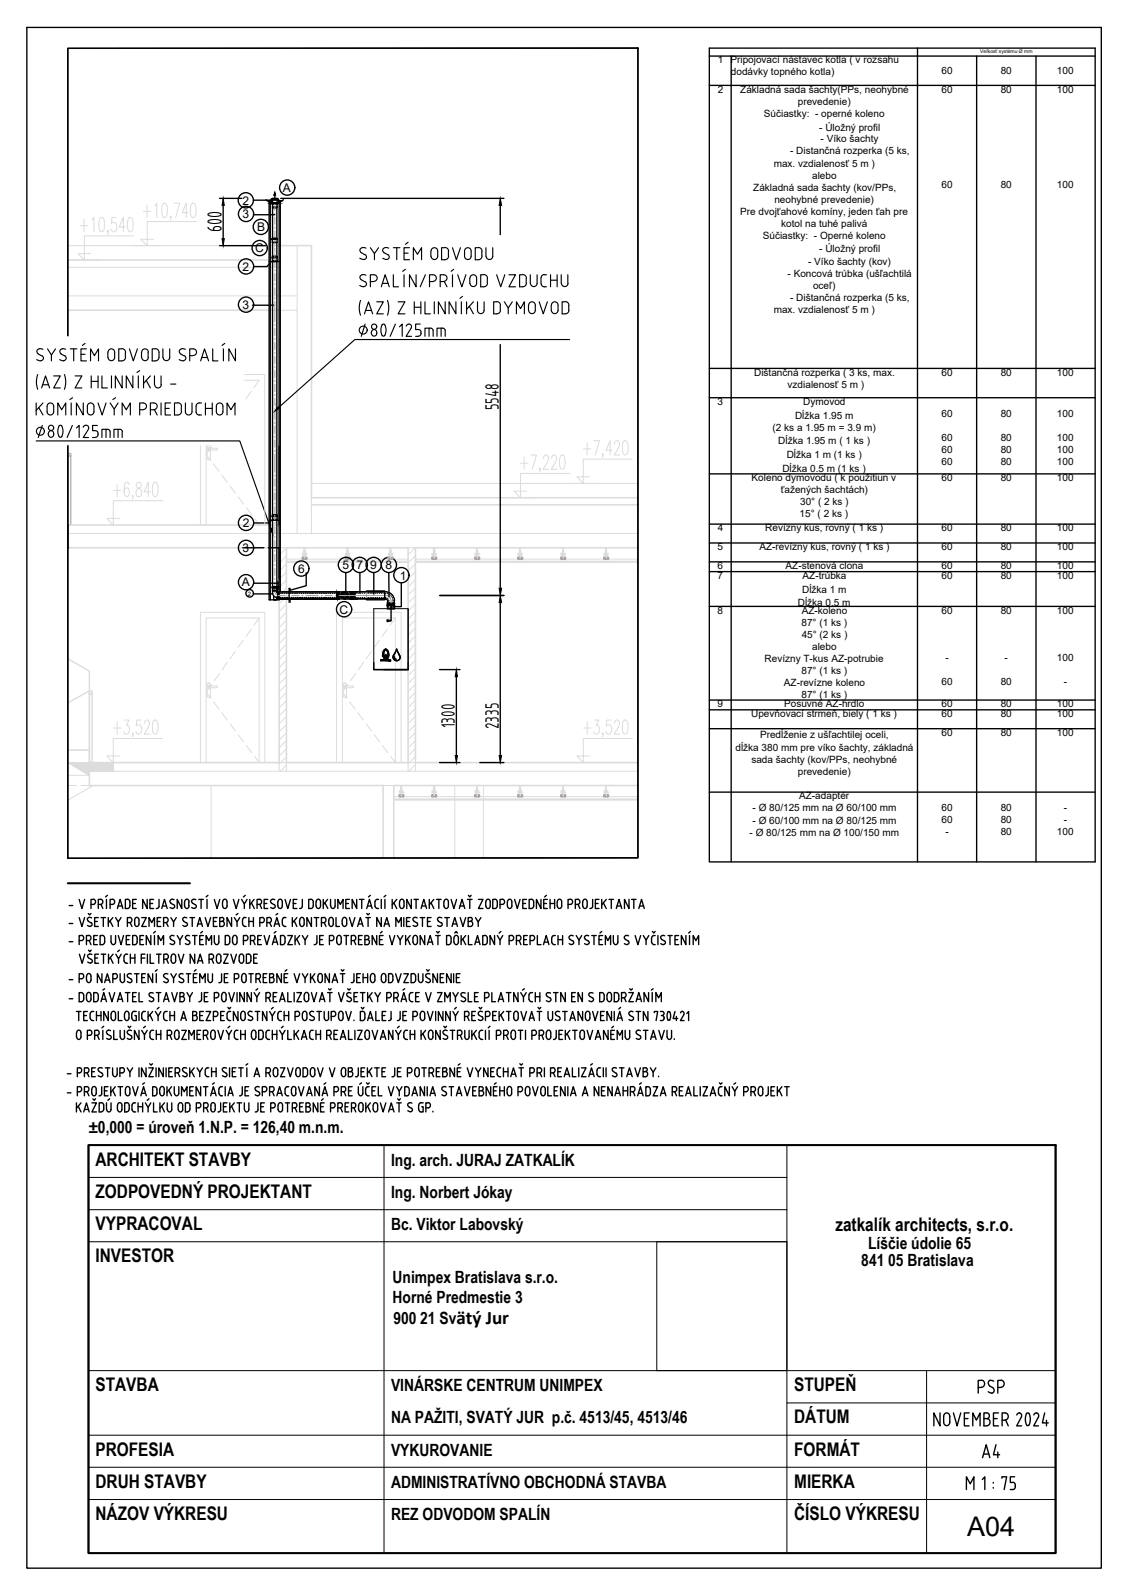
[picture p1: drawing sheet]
<svg xmlns="http://www.w3.org/2000/svg" width="210mm" height="297mm" viewBox="0 0 210 297" stroke-linecap="round" stroke-linejoin="round" font-family="sans-serif">
<defs><g id="words">
<text font-size="5.7" x="181.7" y="272.7">A4</text>
<text font-size="5" x="180" y="286">A04</text>
<text font-size="4.1" x="41.3" y="43.3" transform="rotate(-90 41.3 43.3)">600</text>
<g font-size="3.9">
<text x="92.8" y="76.4" transform="rotate(-90 92.8 76.4)">5548</text>
<text x="84.7" y="135.6" transform="rotate(-90 84.7 135.6)">1300</text>
<text x="92.8" y="135.8" transform="rotate(-90 92.8 135.8)">2335</text>
</g>
<g font-size="3.5">
<text x="17.8" y="217.1">ARCHITEKT STAVBY</text>
<text x="17.8" y="223.1">ZODPOVEDNÝ PROJEKTANT</text>
<text x="17.8" y="229.1">VYPRACOVAL</text>
<text x="155.4" y="229.2">zatkalík architects, s.r.o.</text>
<text x="17.8" y="235.1">INVESTOR</text>
<text x="17.8" y="259.1">STAVBA</text>
<text x="147.8" y="259.1">STUPEŇ</text>
<text x="147.8" y="265.1">DÁTUM</text>
<text x="17.8" y="271.1">PROFESIA</text>
<text x="147.8" y="271.1">FORMÁT</text>
<text x="17.8" y="277.1">DRUH STAVBY</text>
<text x="147.8" y="277.1">MIERKA</text>
<text x="17.8" y="283.1">NÁZOV VÝKRESU</text>
<text x="147.8" y="283.1">ČÍSLO VÝKRESU</text>
</g>
<g font-size="3.1">
<text x="16.5" y="210.9">±0,000 = úroveň 1.N.P. = 126,40 m.n.m.</text>
<text x="72.8" y="217.1">Ing. arch. JURAJ ZATKALÍK</text>
<text x="72.8" y="223.1">Ing. Norbert Jókay</text>
<text x="72.8" y="229.1">Bc. Viktor Labovský</text>
<text x="161.5" y="232.6">Líščie údolie 65</text>
<text x="73.1" y="238.9">Unimpex Bratislava s.r.o.</text>
<text x="160.3" y="235.8">841 05 Bratislava</text>
<text x="73.1" y="242.6">Horné Predmestie 3</text>
<text x="73.2" y="246.6">900 21 Svätý Jur</text>
<text x="72.8" y="259.1">VINÁRSKE CENTRUM UNIMPEX</text>
<text x="72.8" y="265.1">NA PAŽITI, SVATÝ JUR p.č. 4513/45, 4513/46</text>
<text x="72.8" y="271.1">VYKUROVANIE</text>
<text x="72.8" y="277.1">ADMINISTRATÍVNO OBCHODNÁ STAVBA</text>
<text x="72.8" y="283.1">REZ ODVODOM SPALÍN</text>
</g>
<g font-size="2.2">
<text x="52.6" y="35.8">A</text>
<text x="45.1" y="40.7">3</text>
<text x="45.1" y="38.1">2</text>
<text x="47.5" y="47">C</text>
<text x="47.8" y="43.1">B</text>
<text x="45.1" y="50.4">2</text>
<text x="45.1" y="57.6">3</text>
<text x="45.2" y="98.2">2</text>
<text x="45.1" y="102.9">3</text>
<text x="55.5" y="106.7">6</text>
<text x="63.7" y="106">5</text>
<text x="66.3" y="106">7</text>
<text x="68.9" y="106">9</text>
<text x="71.7" y="106">8</text>
<text x="74.4" y="107.9">1</text>
<text x="45" y="109.2">A</text>
<text x="63.2" y="114.3">C</text>
</g>
<g font-size="1.9">
<text x="133.6" y="11.8">1 Pripojovací nástavec kotla ( v rozsahu</text>
<text x="133.6" y="17.3">2</text>
<text x="136" y="14">dodávky topného kotla)</text>
<text x="137.8" y="17.3">Základná sada šachty(PPs, neohybné</text>
<text x="175.2" y="13.8">60</text>
<text x="175.2" y="17.3">60</text>
<text x="186.2" y="13.8">80</text>
<text x="186.2" y="17.3">80</text>
<text x="196.7" y="13.8">100</text>
<text x="196.7" y="17.3">100</text>
<text x="142.2" y="21.7">Súčiastky: - operné koleno</text>
<text x="148.5" y="19.5">prevedenie)</text>
<text x="147" y="28.8">- Distančná rozperka (5 ks,</text>
<text x="152.4" y="24.3">- Úložný profil</text>
<text x="152.7" y="26.5">- Víko šachty</text>
<text x="140.2" y="35.5">Základná sada šachty (kov/PPs,</text>
<text x="144" y="31">max. vzdialenosť 5 m )</text>
<text x="151.1" y="33.3">alebo</text>
<text x="175.2" y="35">60</text>
<text x="186.2" y="35">80</text>
<text x="196.7" y="35">100</text>
<text x="137.8" y="40">Pre dvojťahové komíny, jeden ťah pre</text>
<text x="144.1" y="37.7">neohybné prevedenie)</text>
<text x="141.9" y="44.4">Súčiastky: - Operné koleno</text>
<text x="145.4" y="42.2">kotol na tuhé palivá</text>
<text x="152.4" y="47">- Úložný profil</text>
<text x="146.6" y="51.5">- Koncová trúbka (ušľachtilá</text>
<text x="150.4" y="49.3">- Víko šachty (kov)</text>
<text x="151.3" y="53.7">oceľ)</text>
<text x="144" y="58.2">max. vzdialenosť 5 m )</text>
<text x="147" y="56">- Dištančná rozperka (5 ks,</text>
<text x="140.3" y="70">Dištančná rozperka ( 3 ks, max.</text>
<text x="175.2" y="70">60</text>
<text x="186.2" y="70">80</text>
<text x="196.7" y="70">100</text>
<text x="133.5" y="75.4">3</text>
<text x="146.6" y="72.2">vzdialenosť 5 m )</text>
<text x="148" y="78">Dĺžka 1.95 m</text>
<text x="149.5" y="75.4">Dymovod</text>
<text x="175.2" y="77.6">60</text>
<text x="186.2" y="77.6">80</text>
<text x="196.7" y="77.6">100</text>
<text x="143.8" y="80.2">(2 ks a 1.95 m = 3.9 m)</text>
<text x="144.8" y="82.7">Dĺžka 1.95 m ( 1 ks )</text>
<text x="175.2" y="82.1">60</text>
<text x="186.2" y="82.1">80</text>
<text x="196.7" y="82.1">100</text>
<text x="139.9" y="89.6">Koleno dymovodu ( k použitiun v</text>
<text x="145.6" y="87.8">Dĺžka 0.5 m (1 ks )</text>
<text x="146.4" y="85.3">Dĺžka 1 m (1 ks )</text>
<text x="175.2" y="84.3">60</text>
<text x="175.2" y="86.6">60</text>
<text x="175.2" y="89.6">60</text>
<text x="186.2" y="84.3">80</text>
<text x="186.2" y="86.6">80</text>
<text x="186.2" y="89.6">80</text>
<text x="196.7" y="84.3">100</text>
<text x="196.7" y="86.6">100</text>
<text x="196.7" y="89.6">100</text>
<text x="145.3" y="91.8">ťažených šachtách)</text>
<text x="148.9" y="94.1">30° ( 2 ks )</text>
<text x="133.6" y="99">4</text>
<text x="142.4" y="99">Revízny kus, rovný ( 1 ks )</text>
<text x="148.8" y="96.3">15° ( 2 ks )</text>
<text x="175.2" y="99">60</text>
<text x="186.2" y="99">80</text>
<text x="196.7" y="99">100</text>
<text x="133.5" y="102.5">5</text>
<text x="133.5" y="106">6</text>
<text x="133.5" y="107.8">7</text>
<text x="141.3" y="102.5">AZ-revízny kus, rovný ( 1 ks )</text>
<text x="146.2" y="106">AZ-stenová clona</text>
<text x="149.4" y="107.8">AZ-trúbka</text>
<text x="175.2" y="102.5">60</text>
<text x="175.2" y="106">60</text>
<text x="175.2" y="107.8">60</text>
<text x="186.2" y="102.5">80</text>
<text x="186.2" y="106">80</text>
<text x="186.2" y="107.8">80</text>
<text x="196.7" y="102.5">100</text>
<text x="196.7" y="106">100</text>
<text x="196.7" y="107.8">100</text>
<text x="148.5" y="112.9">Dĺžka 0.5 m</text>
<text x="149.3" y="110.3">Dĺžka 1 m</text>
<text x="133.5" y="114.3">8</text>
<text x="149.1" y="116.5">87° (1 ks )</text>
<text x="149.2" y="114.3">AZ-koleno</text>
<text x="149.2" y="118.8">45° (2 ks )</text>
<text x="175.2" y="114.3">60</text>
<text x="186.2" y="114.3">80</text>
<text x="196.7" y="114.3">100</text>
<text x="142.3" y="123.2">Revízny T-kus AZ-potrubie</text>
<text x="149.1" y="125.5">87° (1 ks )</text>
<text x="151.1" y="121">alebo</text>
<text x="175.9" y="123.2">-</text>
<text x="186.9" y="123.2">-</text>
<text x="196.7" y="123.2">100</text>
<text x="133.5" y="131.7">9</text>
<text x="145.9" y="127.7">AZ-revízne koleno</text>
<text x="145.9" y="131.7">Posuvné AZ-hrdlo</text>
<text x="149.1" y="129.9">87° (1 ks )</text>
<text x="175.2" y="127.6">60</text>
<text x="175.2" y="131.7">60</text>
<text x="186.2" y="127.6">80</text>
<text x="186.2" y="131.7">80</text>
<text x="196.7" y="131.7">100</text>
<text x="198" y="127.6">-</text>
<text x="139.8" y="133.5">Upevňovací strmeň, biely ( 1 ks )</text>
<text x="141.4" y="137.4">Predĺženie z ušľachtilej oceli,</text>
<text x="175.2" y="133.5">60</text>
<text x="175.2" y="137.1">60</text>
<text x="186.2" y="133.5">80</text>
<text x="186.2" y="137.1">80</text>
<text x="196.7" y="133.5">100</text>
<text x="196.7" y="137.1">100</text>
<text x="136.9" y="139.9">dĺžka 380 mm pre víko šachty, základná</text>
<text x="139.8" y="142.1">sada šachty (kov/PPs, neohybné</text>
<text x="148.5" y="144.4">prevedenie)</text>
<text x="148.7" y="148.9">AZ-adaptér</text>
<text x="139.5" y="155.6">- Ø 80/125 mm na Ø 100/150 mm</text>
<text x="140" y="151.1">- Ø 80/125 mm na Ø 60/100 mm</text>
<text x="140" y="153.4">- Ø 60/100 mm na Ø 80/125 mm</text>
<text x="175.2" y="151.1">60</text>
<text x="175.2" y="153.3">60</text>
<text x="175.9" y="155.5">-</text>
<text x="186.2" y="151.1">80</text>
<text x="186.2" y="153.3">80</text>
<text x="186.2" y="155.6">80</text>
<text x="196.7" y="155.5">100</text>
<text x="198" y="151.1">-</text>
<text x="198" y="153.3">-</text>
</g>
<text font-size="1.1" x="46.1" y="110.9">2</text>
<text font-size=".9" x="182.4" y="9.9">Veľkosť systému Ø mm</text>
</g></defs>
<!-- layer: A_steny -->
<path d="M12.6 57.8h39.3M12.6 48.4h39.3M51.9 51.1v2.6M51.9 45.7h6.1v47h60.7M51.9 63.1v34.7h-39.3M58 94h60.7M12.6 102h39.3v40h-35.3v-2.3h-4v-2.4M53.3 102h22.6v40h-22.6zM118.7 102h-41.4v40h41.4M12.6 142l4 2.3v2h54.7v13.5M118.7 146.3h-45.4v13.5" fill="none" stroke="#dcdcdc" stroke-width=".3"/>
<!-- layer: A_srafy -->
<g fill="#dcdcdc" stroke="#dcdcdc" stroke-width=".19">
<path d="M15.4 143.6h1.2v.7z"/>
<path d="M16.6 142l4.5 1.6v-1.6zM16.6 142l4.5 1.6h-4.5z"/>
<path d="M12.7 142l3.9 1.6v-1.6zM12.7 142l3.9 1.6h-1.2z"/>
</g>
<!-- layer: A_murivo -->
<g fill="none" stroke="#dcdcdc" stroke-width=".19">
<path d="M53.3 102.1l-1.4 1.3M53.3 103.5l-1.4 1.4M53.3 105.1l-1.4 1.3M53.3 106.5l-1.4 1.4M53.3 108l-1.4 1.4M53.3 109.5l-1.4 1.4M53.3 111l-1.4 1.4M53.3 112.6l-1.4 1.3M53.3 114l-1.4 1.3M53.3 115.5l-1.4 1.4M53.3 117l-1.4 1.3M53.3 118.5l-1.4 1.3"/>
<path d="M77.3 102l-1.4 1.3M77.3 103.5l-1.4 1.3M77.3 108l-1.4 1.3M77.3 112.5l-1.4 1.3M77.3 117l-1.4 1.3M77.3 105l-1.4 1.3M77.3 106.5l-1.4 1.3M77.3 109.5l-1.4 1.3M77.3 111l-1.4 1.3M77.3 114l-1.4 1.3M77.3 115.5l-1.4 1.3M77.3 118.5l-1.4 1.3"/>
<path d="M77.3 120l-1.4 1.3M53.3 120l-1.4 1.4M53.3 121.5l-1.4 1.3M53.3 123l-1.4 1.3M53.3 124.5l-1.4 1.3M53.3 126l-1.4 1.3M53.3 127.5l-1.4 1.3M53.3 129l-1.4 1.3M53.3 130.5l-1.4 1.3M53.3 132l-1.4 1.3M53.3 133.5l-1.4 1.3M53.3 135l-1.4 1.3"/>
<path d="M53.3 136.5l-1.4 1.3M53.3 138l-1.4 1.3M53.3 139.5l-1.4 1.3M77.3 121.4l-1.4 1.4M77.3 123l-1.4 1.3M77.3 124.4l-1.4 1.4M77.3 125.9l-1.4 1.4M77.3 127.5l-1.4 1.3M77.3 128.9l-1.4 1.4M77.3 130.4l-1.4 1.4M77.3 131.9l-1.4 1.4M77.3 133.4l-1.4 1.4"/>
<path d="M77.3 134.9l-1.4 1.4M77.3 136.4l-1.4 1.3M77.3 137.9l-1.4 1.4M77.3 139.4l-1.4 1.3M53.3 141l-1.4 1.3M53.3 142.5l-1.1 1.1M77.3 140.9l-1.4 1.3M77.3 142.4l-1.2 1.2"/>
</g>
<!-- layer: A_tenka -->
<g fill="none" stroke="#dcdcdc" stroke-width=".19">
<path d="M12.6 55.1h42.7M12.6 45.7h39.3M12.6 49.8h39.3M51.9 53.7v6.7M51.9 57.8h3.4M55.3 45.7v53.6M12.6 99.3h106.1M51.9 97.8v1.5M58 90h60.7M58 92.7v6.6M51.9 102h1.4M75.9 102h1.4"/>
<path d="M12.6 146.3h1.6M12.6 142h1.6M15.1 142h1.5v2.4h-4v2.3M15.1 146.3h1.5M16.6 143.6h102.1M17.3 146.3l-4.7 2.7M39.3 146.3v13.5M51.9 142v1.6M53.3 142v1.6M71.3 146.3h2M75.9 142v1.6M77.3 142v1.6"/>
<path d="M84.6 146.3v13.5M90 146.3v13.5"/>
</g>
<!-- layer: A_navrh_podhl -->
<path d="M53.3 104.7h22.6M77.3 104.7h41.4M73.3 149h45.4" fill="none" stroke="#dcdcdc" stroke-width=".3"/>
<path d="M53.3 104.5h22.6M77.3 104.5h41.4M73.3 148.8h45.4" fill="none" stroke="#dcdcdc" stroke-width=".19"/>
<!-- layer: A_zaves -->
<g fill="none" stroke="#dcdcdc" stroke-width=".19">
<path d="M53.3 104.1h22.6M56.2 104.3v-.6h.8v.6v-.6h-.7v.6M56.3 103.1h.1M56.3 103.3l.7 .1zM56.3 104h.2v.1h-.2zM56.3 103.9h.1M56.3 103.9h.6M56.3 102l.6 .1zM56.4 103.8h.1M56.5 103.1h.1M56.5 103.3v.1M56.5 103.4v.3"/>
<path d="M56.6 102.1v1.2M56.6 102.5l-.1 .8M56.6 103.4v.3M56.6 103.4h.1M56.6 102.7h.1M56.6 103.4v.6zM56.6 104h.1M56.7 102.5h.1M56.7 102.1v1.2v-.8M56.7 103.4v.3M56.8 104h.2v.1h-.2zM56.8 103.1h.1"/>
<path d="M56.8 103.3v.1M56.9 103.8h.1M56.9 103.9h.1M57 103.1h-.7h.7M57 103.1h.1M64.2 104.3v-.6h.8v.6v-.6h-.7v.6M64.3 103.1h.1M64.3 103.3l.7 .1zM64.3 103.9h.1M64.3 103.9h.6M64.3 104h.2v.1h-.2zM64.3 102l.6 .1z"/>
<path d="M64.4 103.8h.1M64.5 103.1h.1M64.5 103.3v.1M64.5 103.4v.3M64.6 102.1v1.2M64.6 102.5l-.1 .8M64.6 103.4v.3M64.6 103.4h.1M64.6 102.7h.1M64.6 103.4v.6zM64.6 104h.1M64.7 102.5h.1"/>
<path d="M64.7 102.1v1.2v-.8M64.7 103.4v.3M64.8 104h.2v.1h-.2zM64.8 103.1h.1M64.8 103.3v.1M64.9 103.8h.1M64.9 103.9h.1M65 103.1h-.7h.7M65 103.1h.1M72.2 104.3v-.6h.8v.6v-.6h-.7v.6M72.3 103.1h.1M72.3 103.3l.7 .1z"/>
<path d="M72.3 103.9h.1M72.3 103.9h.6M72.3 104h.2v.1h-.2zM72.3 102.1h.6M72.3 102v.1M72.4 103.8h.1M72.5 103.1h.1M72.5 103.3v.1M72.5 103.4v.3M72.6 102.1v1.2M72.6 102.5l-.1 .8M72.6 103.4v.3"/>
<path d="M72.6 103.4h.1M72.6 102.7h.1M72.6 103.4v.6zM72.6 104h.1M72.7 102.5h.1M72.7 102.1v1.2v-.8M72.7 103.4v.3M72.8 104h.2v.1h-.2zM72.8 103.1h.1M72.8 103.3v.1M72.9 103.8h.1M72.9 102v.1"/>
<path d="M72.9 103.9h.1M73 103.1h-.7h.7M73 103.1h.1M77.3 104.1h41.4M80.3 104.3v-.6h.8v.6M80.4 103.1h.1M80.4 103.3l.7 .1zM80.4 103.7v.6M80.4 103.9h.1M80.4 104h.2v.1h-.2zM80.4 103.9h.7M80.5 103.8h.1"/>
<path d="M80.5 102l.5 .1zM80.6 103.1h.1M80.6 103.3v.1M80.6 103.4v.3M80.6 102.5h.1M80.7 102.1v1.2l-.1-.8M80.7 103.4l.1 .6zM80.8 102.7h.1M80.9 102.5h.1M80.9 102.1v1.2v-.8M80.9 103.4v.3M80.9 104h.2v.1h-.2z"/>
<path d="M80.9 103.1h.1M80.9 103.3v.1M81 103.8h.1M81.1 103.9h.1M81.1 103.1h-.7h.7M81.1 103.1h.1M88.3 104.3v-.6h.8v.6M88.4 103.1h.1M88.4 103.3l.7 .1zM88.4 103.7v.6M88.4 103.9h.1M88.4 104h.2v.1h-.2z"/>
<path d="M88.4 103.9h.7M88.5 103.8h.1M88.5 102l.5 .1zM88.6 103.1h.1M88.6 103.3v.1M88.6 103.4v.3M88.6 102.5h.1M88.7 102.1v1.2l-.1-.8M88.7 103.4l.1 .6zM88.8 102.7h.1M88.8 102.1v1.2M88.8 102.5l.1 .8"/>
<path d="M88.8 103.4v.3M88.9 103.4v.3M88.9 104h.2v.1h-.2zM88.9 103.1h.1M88.9 103.3v.1M89 103.8h.1M89.1 103.9h.1M89.1 103.1h-.7h.7M89.1 103.1h.1M96.4 104.3v-.6h.7v.6M96.4 103.1h.1M96.4 103.3l.7 .1z"/>
<path d="M96.4 103.7v.6M96.4 103.9h.1M96.4 104h.2v.1h-.2zM96.4 103.9h.7M96.5 103.8h.1M96.5 102l.5 .1zM96.6 103.1h.1M96.6 103.3v.1M96.6 103.4v.3M96.7 102.1v1.2M96.7 102.5l-.1 .8M96.7 103.4v.3"/>
<path d="M96.7 103.4l.1 .6zM96.8 102.7h.1M96.8 102.1v1.2M96.8 102.5l.1 .8M96.8 103.4v.3M96.9 103.4v.3M96.9 104h.2v.1h-.2zM96.9 103.1h.1M96.9 103.3v.1M97 103.8h.1M97.1 103.9h.1M97.1 103.1h-.7h.7"/>
<path d="M97.1 103.1h.1M104.4 104.3v-.6h.8v.6M104.4 103.1h.1M104.4 103.3l.7 .1zM104.4 103.7v.6M104.4 103.9h.1M104.4 104h.2v.1h-.2zM104.4 103.9h.7M104.5 103.8h.1M104.5 102l.5 .1zM104.6 103.1h.1M104.6 103.3v.1"/>
<path d="M104.6 103.4v.3M104.7 102.1v1.2M104.7 102.5l-.1 .8M104.7 103.4v.3M104.7 102.7h.1M104.7 103.4l.1 .6zM104.8 102.1v1.2M104.8 102.5l.1 .8M104.8 103.4v.3M104.9 103.4v.3M104.9 104h.2v.1h-.2zM104.9 103.1h.1"/>
<path d="M104.9 103.3v.1M105 103.8h.1M105.1 103.9h.1M105.1 103.1h-.7h.7M105.1 103.1h.1M105.1 103.7v.6M112.4 104.3v-.6h.8v.6M112.4 103.1h.1M112.4 103.3l.7 .1zM112.4 103.7v.6M112.4 103.9h.1M112.4 104h.2v.1h-.2z"/>
<path d="M112.4 103.9h.7M112.5 103.8h.1M112.5 102l.5 .1zM112.6 103.1h.1M112.6 103.3v.1M112.6 103.4v.3M112.7 102.1v1.2M112.7 102.5l-.1 .8M112.7 103.4v.3M112.7 102.7h.1M112.7 103.4l.1 .6zM112.8 102.1v1.2"/>
<path d="M112.8 102.5l.1 .8M112.8 103.4v.3M112.9 103.4v.3M112.9 104h.2v.1h-.2zM112.9 103.1h.1M112.9 103.3v.1M113 103.8h.1M113.1 103.9h.1M113.1 103.1h-.7h.7M113.1 103.1h.1M113.1 103.7v.6M73.3 148.4h45.4"/>
<path d="M74.3 148.5v-.5h.8v.5M74.3 147.6h.1M74.3 148.2h.2v.2h-.2zM74.3 147.6h.7M74.3 147.3h.7zM74.3 148.5v-.5h.7v.5M74.3 146.3h.1M74.4 148.1h.1M74.5 147.6h.1M74.5 147.3h.1M74.5 146.8h.1M74.5 147.3v.7"/>
<path d="M74.5 146.3v1M74.6 147.7h.1M74.6 147h.1M74.6 148.2h.1M74.6 148.2h.4M74.6 147.7v.5M74.7 147.3v.7M74.7 146.8l.1 .5M74.7 146.3v1M74.8 147.3v.7M74.8 148.2h.2v.2h-.2zM74.8 147.6h.1"/>
<path d="M74.8 147.3h.1M74.9 148.1h.1M74.9 146.3h-.6h.6M74.9 146.3h.1M75 148.1h-.7l.3 .1M75 147.6h.1M80.3 148.5v-.5h.9v.5M80.4 147.6h.1M80.4 147.6h.7M80.4 147.3h.7zM80.4 148.2h.2v.2h-.2zM80.4 148.1l.7 .1z"/>
<path d="M80.5 148.1h.1M80.5 146.3h.1M80.6 147.6h.1M80.6 147.3h.1M80.6 146.8h.1M80.7 147.3v.7M80.7 146.3v1M80.7 147.7l.1 .5zM80.8 147h.1M80.9 146.8h.1M80.9 147.3v.7M80.9 146.3v1"/>
<path d="M80.9 148.2h.2v.2h-.2zM80.9 147.6h.1M80.9 147.3h.1M81 146.3h-.5h.5M81 148.1h.1M81 146.3h.1M81.1 147.6h.1M81.1 148h-.7v.5M88.3 148.5v-.5h.9v.5M88.4 147.6h.1M88.4 147.6h.7M88.4 147.3h.7z"/>
<path d="M88.4 148.2h.2v.2h-.2zM88.4 148.1l.7 .1zM88.5 148.1h.1M88.5 146.3h.1M88.6 147.6h.1M88.6 147.3h.1M88.6 146.8h.1M88.7 147.3v.7M88.7 146.3v1M88.7 147.7l.1 .5zM88.8 147h.1M88.8 147.3v.7"/>
<path d="M88.8 146.8l.1 .5M88.8 146.3v1M88.9 147.3v.7M88.9 148.2h.2v.2h-.2zM88.9 147.6h.1M88.9 147.3h.1M89 146.3h-.5h.5M89 148.1h.1M89 146.3h.1M89.1 147.6h.1M89.1 148h-.7v.5M96.4 148.5v-.5h.8v.5"/>
<path d="M96.4 147.6h.1M96.4 147.6h.7M96.4 147.3h.7zM96.4 148.2h.2v.2h-.2zM96.4 148.1l.7 .1zM96.5 148.1h.1M96.5 146.3h.1M96.6 147.6h.1M96.6 147.3h.1M96.6 147.3v.7M96.7 147.3v.7M96.7 146.8l-.1 .5"/>
<path d="M96.7 146.3v1M96.7 147.7l.1 .5zM96.8 147h.1M96.8 147.3v.7M96.8 146.8l.1 .5M96.8 146.3v1M96.9 147.3v.7M96.9 148.2h.2v.2h-.2zM96.9 147.6h.1M96.9 147.3h.1M97 146.3h-.5h.5M97 148.1h.1"/>
<path d="M97 146.3h.1M97.1 147.6h.1M97.1 148h-.7v.5M104.4 148.5v-.5h.8v.5M104.4 147.6h.1M104.4 147.6h.7M104.4 147.3h.7zM104.4 148.5v-.5h.7v.5M104.4 148.2h.2v.2h-.2zM104.5 148.1h.1M104.5 146.3h.1M104.6 147.6h.1"/>
<path d="M104.6 147.3h.1M104.6 147.3v.7M104.7 147.3v.7M104.7 146.8l-.1 .5M104.7 146.3v1M104.7 147h.1M104.7 147.7l.1 .5zM104.8 147.3v.7M104.8 146.8l.1 .5M104.8 146.3v1M104.9 147.3v.7M104.9 148.2h.2v.2h-.2z"/>
<path d="M104.9 147.6h.1M104.9 147.3h.1M105 146.3h-.5h.5M105 148.1h.1M105 146.3h.1M105.1 148.1h-.7l.7 .1M105.1 147.6h.1M112.4 148.5v-.5h.8v.5M112.4 147.6h.1M112.4 147.6h.7M112.4 147.3h.7zM112.4 148.5v-.5h.7v.5"/>
<path d="M112.4 148.2h.2v.2h-.2zM112.5 148.1h.1M112.5 146.3h.1M112.6 147.6h.1M112.6 147.3h.1M112.6 147.3v.7M112.7 147.3v.7M112.7 146.8l-.1 .5M112.7 146.3v1M112.7 147h.1M112.7 147.7l.1 .5zM112.8 147.3v.7"/>
<path d="M112.8 146.8l.1 .5M112.8 146.3v1M112.9 147.3v.7M112.9 148.2h.2v.2h-.2zM112.9 147.6h.1M112.9 147.3h.1M113 146.3h-.5h.5M113 148.1h.1M113 146.3h.1M113.1 148.1h-.7l.7 .1M113.1 147.6h.1"/>
</g>
<g fill="none" stroke="#dd6ec1" stroke-width=".19">
<path d="M56.3 104h.1M56.3 104v.1h.1M56.3 103.8h.1M56.3 104.1h.1M56.3 104.1h.7M56.3 103.8v.3M56.4 104.1h.1M56.9 104.1h.1M56.9 103.8h.1M56.9 103.8l.1 .1M57 104v.1h-.1M57 104h.1"/>
<path d="M57 104.1h.1M57 103.8h.1M57 103.8v.3M64.3 104h.1M64.3 104v.1h.1M64.3 103.8h.1M64.3 104.1h.1M64.3 104.1h.7M64.3 103.8v.3M64.4 104.1h.1M64.9 104.1h.1M64.9 103.8h.1"/>
<path d="M64.9 103.8l.1 .1M65 104v.1h-.1M65 104h.1M65 104.1h.1M65 103.8h.1M65 103.8v.3M72.3 104h.1M72.3 104v.1h.1M72.3 103.8h.1M72.3 104.1h.1M72.3 104.1h.7M72.3 103.8v.3"/>
<path d="M72.4 104.1h.1M72.9 104.1h.1M72.9 103.8h.1M72.9 103.8l.1 .1M73 104v.1h-.1M73 104h.1M73 104.1h.1M73 103.8h.1M73 103.8v.3M80.4 104h.1M80.4 104v.1h.1M80.4 103.8h.1"/>
<path d="M80.4 104.1h.1M80.4 103.8v.3M80.4 104.1h.7M80.5 103.8h.1M80.5 104.1h.1M81 104.1h.1M81.1 103.8h.1M81.1 103.8v.1M81.1 104v.1h-.1M81.1 104h.1M81.1 104.1h.1M81.1 103.8v.3"/>
<path d="M88.4 104h.1M88.4 104v.1h.1M88.4 103.8h.1M88.4 104.1h.1M88.4 103.8v.3M88.4 104.1h.7M88.5 103.8h.1M88.5 104.1h.1M89 104.1h.1M89.1 103.8h.1M89.1 103.8v.1M89.1 104v.1h-.1"/>
<path d="M89.1 104h.1M89.1 104.1h.1M89.1 103.8v.3M96.4 104h.1M96.4 104v.1h.1M96.4 103.8h.1M96.4 104.1h.1M96.4 103.8v.3M96.4 104.1h.7M96.5 103.8h.1M96.5 104.1h.1M97 104.1h.1"/>
<path d="M97 103.8h.1M97 103.8l.1 .1M97.1 104v.1h-.1M97.1 104h.1M97.1 104.1h.1M97.1 103.8h.1M97.1 103.8v.3M104.4 104h.1M104.4 104v.1h.1M104.4 103.8h.1M104.4 104.1h.1M104.4 103.8v.3"/>
<path d="M104.4 104.1h.7M104.5 103.8h.1M104.5 104.1h.1M105 104.1h.1M105 103.8h.1M105 103.8l.1 .1M105.1 104v.1h-.1M105.1 104h.1M105.1 104.1h.1M105.1 103.8h.1M105.1 103.8v.3M112.4 104h.1"/>
<path d="M112.4 104v.1h.1M112.4 103.8h.1M112.4 104.1h.1M112.4 103.8v.3M112.4 104.1h.7M112.5 103.8h.1M112.5 104.1h.1M113 104.1h.1M113 103.8h.1M113 103.8l.1 .1M113.1 104v.1h-.1M113.1 104h.1"/>
<path d="M113.1 104.1h.1M113.1 103.8h.1M113.1 103.8v.3M74.3 148.2h.1M74.3 148.2l.1 .2M74.3 148h.1M74.3 148.4h.1M74.3 148.1h.1M74.3 148.4h.7M74.3 148v.4M74.4 148.4h.1M74.9 148.4h.1"/>
<path d="M74.9 148h.1M74.9 148.1l.1 .1M75 148.2l-.1 .2M75 148.2h.1M75 148.4h.1M75 148h.1M75 148v.4M80.4 148.2h.1M80.4 148.2l.1 .2M80.4 148h.1M80.4 148.4h.1M80.4 148.1h.1"/>
<path d="M80.4 148.4h.7M80.4 148v.4M80.5 148h.1M80.5 148.4h.1M81 148.4h.1M81.1 148h.1M81.1 148.1v.1M81.1 148.2l-.1 .2M81.1 148.2h.1M81.1 148.4h.1M81.1 148v.4M88.4 148.2h.1"/>
<path d="M88.4 148.2l.1 .2M88.4 148h.1M88.4 148.4h.1M88.4 148.1h.1M88.4 148.4h.7M88.4 148v.4M88.5 148h.1M88.5 148.4h.1M89 148.4h.1M89.1 148h.1M89.1 148.1v.1M89.1 148.2l-.1 .2"/>
<path d="M89.1 148.2h.1M89.1 148.4h.1M89.1 148v.4M96.4 148.2h.1M96.4 148.2l.1 .2M96.4 148h.1M96.4 148.4h.1M96.4 148.1h.1M96.4 148.4h.7M96.4 148v.4M96.5 148h.1M96.5 148.4h.1"/>
<path d="M97 148.4h.1M97 148h.1M97 148.1l.1 .1M97.1 148.2l-.1 .2M97.1 148.2h.1M97.1 148.4h.1M97.1 148h.1M97.1 148v.4M104.4 148.2h.1M104.4 148.2l.1 .2M104.4 148h.1M104.4 148.4h.1"/>
<path d="M104.4 148.1h.1M104.4 148.4h.7M104.4 148v.4M104.5 148h.1M104.5 148.4h.1M105 148.4h.1M105 148h.1M105 148.1l.1 .1M105.1 148.2l-.1 .2M105.1 148.2h.1M105.1 148.4h.1M105.1 148h.1"/>
<path d="M105.1 148v.4M112.4 148.2h.1M112.4 148.2l.1 .2M112.4 148h.1M112.4 148.4h.1M112.4 148.1h.1M112.4 148v.4M112.4 148.4h.7M112.5 148h.1M112.5 148.4h.1M113 148.4h.1M113 148h.1"/>
<path d="M113 148.1l.1 .1M113.1 148.2l-.1 .2M113.1 148.2h.1M113.1 148.4h.1M113.1 148h.1M113.1 148v.4"/>
</g>
<!-- layer: A_schodisko -->
<path d="M12.6 122.7l4 2.3v14.7M16.6 128.7h.5v.5h-.5h.5v12.8h-.5zM16.6 128.7l-4 2.2" fill="none" stroke="#dcdcdc" stroke-width=".25"/>
<!-- layer: A_dvere -->
<g fill="none" stroke="#dcdcdc" stroke-width=".19">
<path d="M42.3 79.1l-1 1.4M43.8 77l-1 1.4M45.3 75l-1 1.4M46.7 72.9l-.9 1.4M47.2 72.2l1-1.4h-9.8v27M50.2 76.1v21.7M51.3 75.1v22.7M37.3 97.8v-28h12v28M38.5 83.2v2.2l.2 .2h.2M38.8 83h.1M38.8 82.9l-.3 .3M38.8 83.8h1.5"/>
<path d="M38.8 83.5h1.5M38.8 83.5l-.1 .1 .1 .2M38.9 82.9l.3 .3M39.2 83.2v2.2M39.2 85.4l-.3 .2M39.4 83.2l-1 1.4 .8 1.2M39.8 86.4l1 1.4M40.4 83.5l.1 .1-.1 .2M40.9 81.2l-1.1 1.3M41.3 88.5l1 1.3M42.8 90.5l1 1.3M44.3 92.5l1 1.4"/>
<path d="M45.8 94.6l1.1 1.3M47.4 96.6l.8 1.2M45.3 119.2l-1 1.4M46.7 117.2l-.9 1.4M48.2 115.1v26.9l-.8-1.1M48.2 115.1h-9.8v26.9M48.2 115.1l-1 1.4M70.6 119.2l-1 1.4M72.1 117.2l-1 1.4M73.6 115.1h-9.9v26.9M73.6 115.1v26.9l-.9-1.1M73.6 115.1l-1 1.4"/>
<path d="M38.5 127.5v2.1l.2 .2 .2 .1M38.8 127.2h.1M38.8 127.2l-.3 .3M38.8 128.1h1.5M38.8 127.7h1.5M38.8 127.7l-.1 .2 .1 .1M38.9 127.2l.3 .3M39.2 127.5v2.1M39.2 129.6l-.3 .3M39.4 127.5l-1 1.4 .8 1.1M39.8 130.7l1 1.4M40.4 127.7l.1 .2-.1 .1"/>
<path d="M40.9 125.4l-1.1 1.4M41.3 132.7l1 1.4M42.3 123.3l-1 1.4M42.8 134.8l1 1.3M43.8 121.3l-1 1.4M44.3 136.8l1 1.4M45.8 138.8l1.1 1.4M63.8 127.5v2.1l.2 .2 .2 .1M64.1 127.2h.1M64.1 127.2l-.3 .3M64.1 128.1h1.6M64.2 127.2l.3 .3"/>
<path d="M64.5 127.5v2.1M64.5 129.6l-.3 .3M64.7 127.5l-1 1.4 .9 1.1M65.1 130.7l1 1.4M65.7 127.7h-1.5l-.2 .2 .2 .1M65.7 127.7l.1 .2-.1 .1M66.2 125.4l-1 1.4M66.6 132.7l1 1.4M67.6 123.3l-.9 1.4M68.1 134.8l1 1.3M69.1 121.3l-1 1.4M69.6 136.8l1.1 1.4"/>
<path d="M71.2 138.8l1 1.4M37.3 142v-28h12v28M62.6 142v-28h12v28"/>
<circle cx="38.8" cy="83.6" r=".28"/>
<circle cx="38.8" cy="127.9" r=".28"/>
<circle cx="64.2" cy="127.9" r=".28"/>
</g>
<!-- layer: A_koty -->
<g fill="none" stroke="#dcdcdc" stroke-width=".19">
<path d="M26.7 39.4h1.3M27.3 38.2v2.3M28.8 38.3l.4-.5v2.7M30.3 38l.4-.2a1.5 1.5 0 0 1 .5 1.6l-.3 1-.4 .1a1.4 1.4 0 0 1-.4-1.5zM32.4 37.8h1l-.7 2.7M35.1 39.6h-1.2l.8-1.8v2.7M35.6 38l.4-.2a1.5 1.5 0 0 1 .5 1.6l-.3 1-.3 .1a1.4 1.4 0 0 1-.5-1.5zM13.1 48.4h5.2M14.9 42h1.4M15.6 40.9v2.3M17.1 41l.4-.5v2.7M18.6 40.6l.4-.1a1.4 1.4 0 0 1 .4 1.5l-.2 1-.4 .2a1.5 1.5 0 0 1-.4-1.6z"/>
<path d="M20.2 43l-.1 .2-.1-.2 .1-.1 .1 .1-.2 .7M21.6 40.5h-.8l-.1 1.1a.47 .47 0 0 1 .8-.1l.2 .6a.74 .74 0 0 1-.7 1.1l-.2-.2-.1-.3M23.3 42.3h-1.1l.7-1.8v2.7M24 40.6l.3-.1a1.4 1.4 0 0 1 .5 1.5l-.2 1-.4 .2a1.5 1.5 0 0 1-.5-1.6zM24.8 45.7h5.2M24.8 43.9h-9.1v4.5l-1.2-1.2h2.4M31.8 40.4l-.1 .1v-.1v-.2l.1 .2-.1 .6M36.6 41.3h-9.2v4.4l-1.2-1.1h2.4M21.1 91.3h1.4M21.8 90.2v2.3M24 90.2l-.1-.3-.4-.1-.2 .1-.1 .4a3.4 3.4 0 0 0 .1 2.1l.2 .1a.89 .89 0 0 0 .6-.8 .89 .89 0 0 0-.6-.9l-.3 .4-.1 .4M24.8 92.4l-.1 .1v-.3l.1 .4-.2 .4"/>
<path d="M25.4 89.9a.67 .67 0 0 0 .5 1.1 .79 .79 0 0 1 .5 .8 .79 .79 0 0 1-.7 .7 .91 .91 0 0 1-.4-1 .91 .91 0 0 1 .8-.7 .55 .55 0 0 0 .1-.7 .55 .55 0 0 0-.8-.2zM28 91.6h-1.2l.8-1.8v2.7M28.6 89.9l.4-.1a1.5 1.5 0 0 1 .4 1.5l-.2 1.1-.4 .1a1.4 1.4 0 0 1-.4-1.5zM30.3 93.2h-9.2v4.6l-1.2-1.3h2.4M94.2 92.7h5.3M96.9 86.3h1.4M97.5 85.1v2.3M98.8 84.7h1l-.7 2.7M100.5 87.3v.1l-.1-.1 .1-.1v.1l-.1 .6M101.1 85.4v-.2a.47 .47 0 0 1 .3-.4 .47 .47 0 0 1 .5 .1l.1 .1a1.11 1.11 0 0 1-.2 1.1l-.8 1.3h1.1M102.7 85.4v-.2a.47 .47 0 0 1 .2-.4 .47 .47 0 0 1 .5 .1l.1 .1a1.11 1.11 0 0 1-.2 1.1l-.7 1.3h1M104.4 84.9l.2-.2 .3 .2a3.5 3.5 0 0 1 0 2.4l-.3 .1a1.5 1.5 0 0 1-.5-1.5z"/>
<path d="M105.9 90h5.3M106 88.2h-9.1v4.5l-1.2-1.2h2.3M108.6 83.6h1.3M109.3 82.5v2.2M110.5 82.1h1l-.7 2.6M112.2 84.6l-.1 .1v-.1v-.1l.1 .1-.1 .6M113.9 83.8h-1.1l.7-1.7v2.6M114.3 82.7v-.1a.47 .47 0 0 1 .3-.5 .47 .47 0 0 1 .5 .1l.1 .1a1.23 1.23 0 0 1-.1 1.2l-.8 1.2h1.1M116 82.2l.4-.1a1.5 1.5 0 0 1 .5 1.5l-.3 1-.4 .1a1.4 1.4 0 0 1-.4-1.5zM117.7 85.5h-9.2v4.5l-1.1-1.2h2.3M21.1 135.6h1.4M21.8 134.5v2.2"/>
<path d="M23.2 134.1h.8l-.5 1h.3l.2 .2a.9 .9 0 0 1-.6 1.4l-.2-.1-.2-.4M24.8 136.6l-.1 .1v-.2l.1 .3-.2 .4M26.2 134.1h-.8v1.1a.53 .53 0 0 1 .9 .1 .9 .9 0 0 1-.6 1.4l-.3-.1-.1-.4M26.9 134.7v-.1a.47 .47 0 0 1 .2-.4 .47 .47 0 0 1 .5 0l.1 .2a1.14 1.14 0 0 1-.1 1.1l-.8 1.2h1.1M28.6 134.2l.4-.1a1.47 1.47 0 0 1 .4 1.5l-.2 1-.4 .1a1.4 1.4 0 0 1-.4-1.5zM30.3 137.5h-9.2v4.5l-1.2-1.2h2.4M108.6 135.6h1.3M109.3 134.5v2.2M110.6 134.1h.9l-.5 1h.3l.2 .2a.9 .9 0 0 1-.6 1.4l-.3-.1-.1-.4M112.2 136.6l-.1 .1v-.1v-.1l.1 .1-.1 .6M113.7 134.1h-.8l-.1 1.1a.53 .53 0 0 1 .9 .1 .9 .9 0 0 1-.5 1.4l-.3-.1-.1-.4M114.3 134.7v-.1a.47 .47 0 0 1 .3-.4 .47 .47 0 0 1 .5 0l.1 .2a1.14 1.14 0 0 1-.1 1.1l-.8 1.2h1.1"/>
<path d="M116 134.2l.4-.1a1.47 1.47 0 0 1 .5 1.5l-.3 1-.4 .1a1.4 1.4 0 0 1-.4-1.5zM117.7 137.5h-9.2v4.5l-1.1-1.2h2.3M18.5 142h5.2M105.9 142h5.3"/>
</g>
<!-- layer: A_osi -->
<path d="M12.6 142h106.1" fill="none" stroke="#dcdcdc" stroke-width=".19"/>
<!-- layer: A_tenka -->
<path d="M12.8 102l-.2 .1" fill="none" stroke="#000" stroke-width=".19"/>
<!-- layer: A_schodisko -->
<path d="M12.6 84.4h.6v.5h-.6h.6v12.9h-.6z" fill="none" stroke="#9f7fff" stroke-width=".25"/>
<!-- layer: A_steny -->
<path d="M12.6 97.8v4.2" fill="none" stroke="#000" stroke-width=".3"/>
<!-- layer: A_zariadenie -->
<path d="M21.1 142v1.6" fill="none" stroke="#dcdcdc" stroke-width=".19"/>
<!-- layer: 0 -->
<g fill="none" stroke="#000" stroke-width=".25">
<path d="M5 5.1h199.9v286.9h-199.9zM12.6 9h106.1v150.8h-106.1zM132 9h71.8v151.5h-71.8zM132 10.4h71.8M132 15.9h71.8M136.1 10.4v150.1M170.7 9v151.5M181.7 10.4v150.1M192.8 10.4v150.1M47.2 37.3h3.2M47.2 40h3.9M49.5 37.2l.4 .2 .3 .1"/>
<path d="M50.1 37.8v73.9h1.8v-73.9M50.1 37.8h2.1M50.2 37.4l.3-.1-.2 .2zM50.3 37.8v73.9M50.4 37.8l.2-.7h1l.3 .7M50.5 37.3l-.3 .2M50.5 37.1h1.2M50.6 37l-.2 .3h.2M50.6 37.9l1 .1zM50.7 37.9v-1h.9v1M50.7 38v6.4M50.7 38.6h.9"/>
<path d="M51.1 36l-.1 .4h.3l-.2-.4v.9M51.5 38.7v5.7M51.6 38.6l-.1 .1h-.8M51.6 38v.6M51.7 37l.1 .1M51.7 37.1l.2 .2h-1.3M51.8 37.3l.3 .1-.1 .1zM51.8 37.3l.3 .2M52.2 37.8v72.4M52.7 37.2l-.3 .2-.3 .1M47 56.8h3.9M50.1 48.7h2.1"/>
<path d="M50.5 48.7l-.8 .9h-2.5M50.6 44.5h1v.1h-1M50.6 44.6v-.1v.1M50.6 47.9h1v.1h-1zM50.7 45.1h.9zM50.7 44.6v.5M50.7 48.7v47.2M50.7 45.2v2.5h.8M50.7 47.9v-.1h.9v.1M50.7 48.5h.9M50.7 48v.7M50.7 47.7l.1 .1"/>
<path d="M50.8 44.4l.8 .1M51.5 48.7v47.2M51.5 45.2v2.6M51.6 48.5l-.1 .2h-.8M51.6 44.4l-.9 .1M51.6 44.6v.5M51.6 48v.5M51.6 44.5v.1M132 68.6h71.8M132 74.1h71.8M50.5 96.9l-.5 .5h-2.8M50.6 96.1h1v.1h-1z"/>
<path d="M50.7 96.1v-.1h.9v.1M50.7 96.2v13.2M50.7 96.7h.9M50.8 96h.7M51.6 96.7l-.1 .2h-1.4M51.6 96.2v.5M51.9 83.1v14.7M52.2 96.9h-.7v12.3M132 88.3h71.8M132 97.6h71.8M45.2 102h3.9M47.2 108.6h4.5"/>
<path d="M50 102h1.9v5.8M50.6 109.4l1 .1zM50.7 109.5v.4M50.7 109.3l.9 .1M50.7 110.1h.8M50.7 110h.8M50.8 109.3h.7M50.8 110.6a.74 .74 0 0 0 .6 .6M50.9 111v.7M51.1 111.7h.1M51.2 111.7h-.1M51.4 111.3h.4"/>
<path d="M51.5 110.1v.2v-.2M51.5 109.9h-.8v.7h-3.5M51.5 109.5v.4M51.5 110.3l.2 .2M51.6 109.5l-.1 .6v-.2M51.7 110.5v.8M51.7 111.5v-1.3h11v1.3M51.7 108.2v1.6l.2-.5h-.3l.1 .5M51.7 110.5h.5M51.7 110.5h.1M51.8 111.5h10.9zM51.8 110.5l.1 .8"/>
<path d="M51.8 111.3l-.3-.1v.5M52.1 111.3h.2M52.4 110.5h.2M52.5 111.3h.2M52.8 110.5h.2M53 111.3h.1M53.2 110.5h.2M53.3 111.3h.2M53.6 110.5h.2M53.8 111.3h.1M54 110.2v-.6h-.2v2.6M54 111.5v.7"/>
<path d="M54 110.5h.2M54.1 111.3h.2M54.4 110.5h.2M54.5 111.3h.2M54.8 110.5h.2M54.9 111.3h.2M55.2 110.5h.2M55.3 111.3h.2M55.6 110.5h.2M55.8 111.3h.1M56 110.5h.2M56.1 111.3h.2"/>
<path d="M56.4 110.5h.2M56.6 111.3h.1M56.8 110.5h.2M56.9 111.3h.2M57 106.7v2.4l-3 .8M57.2 110.5h.2M57.4 111.3h.1M57.6 110.5h.2M57.7 111.3h.2M58 110.5h.3M58.2 111.3h.1M58.6 110.5h.2"/>
<path d="M58.6 111.3h.2M59 110.5h.1M59 111.3h.1M59.4 110.5h.2M59.4 111.3h.2M59.8 110.5h.1M59.8 111.3h.1M60.2 110.5h.2M60.2 111.3h.2M60.6 110.5h.1M60.6 111.3h.1M61 110.5h.1"/>
<path d="M61 111.3h.1M61.4 110.5h.2M61.4 111.3h.2M61.8 110.5h.1M61.8 111.3h.1M62.2 110.5h.2M62.2 111.3h.2M62.6 110.5h.1M62.6 111.3h.1M62.7 110.2h-10.9v1.3M62.8 111.5h.1M63.1 110.2v1.3"/>
<path d="M63.7 110.8h.9v.2h-.9zM63.8 110.8v.2M64.3 106.7v3.6M64.5 110.8v.2M65.1 110.2h1.4M65.1 111.6h1.4M66 111.5h5.8M67 106.7v3.8M68.2 110.2v-.1h3.4v.1M68.2 111.5v.2h3.4v-.2l.2 .1M69.6 106.7v3.9M71.6 110.5v.8"/>
<path d="M72.1 112.4v1h1.3v-1h-.2v.1M72.1 113.3h1.3M72.1 112.7l.1 .1M72.3 112.4v.1M72.3 112.8v.1M72.3 113.2v.1M72.3 106.7l.1 4.5M72.8 113.1h.1M72.8 113.4v-.2v2.4l-.7-.2v.4l.7-.2M72.8 112.4v.7M73.2 113.2v.1M74.7 108.6v4.4h-1.5v-.2"/>
<path d="M132 101.1h71.8M132 104.6h71.8M132 106.5h71.8M132 112.9h71.8M69.6 123.4v1.3h6.3h-4.5M70.9 123.1v-.2h1.8v.2M71.8 122l-.2 .7M71.8 120.9a1.21 1.21 0 0 0-.2 1.7l.2-.6M71.8 120.9a1.25 1.25 0 0 0-.2 1.8M71.8 122l.2 .7M71.8 120.9a1.25 1.25 0 0 1 .2 1.8M71.8 120.9a1.21 1.21 0 0 1 .3 1.7l-.3-.6"/>
<path d="M73.3 121.9l-.1 .3M73.3 122.2v.3l.4 .4M73.3 122.2l.4 .5M73.3 121.9l.5-1 .5 1M73.7 122.8v.1M73.8 121l.3 .7a.73 .73 0 0 1 .3 .9 .73 .73 0 0 1-.8 .4 .64 .64 0 0 1-.4-.8M73.8 121l-.4 .9M74.3 121.9l.1 .3M75.9 123.4v1.3h-6.3M132 130.4h71.8M132 132.2h71.8M132 135.7h71.8"/>
<path d="M132 147.5h71.8"/>
<circle cx="45.7" cy="37.3" r="1.42"/>
<circle cx="45.8" cy="39.8" r="1.42"/>
<circle cx="53.4" cy="34.9" r="1.42"/>
<circle cx="45.8" cy="49.6" r="1.42"/>
<circle cx="45.8" cy="56.7" r="1.42"/>
<circle cx="48.3" cy="46.2" r="1.42"/>
<circle cx="48.5" cy="42.3" r="1.42"/>
<circle cx="45.8" cy="97.4" r="1.42"/>
<circle cx="45.8" cy="108.4" r="1.42"/>
<circle cx="45.8" cy="102" r="1.42"/>
<circle cx="46.5" cy="110.5" r=".7"/>
<circle cx="56.1" cy="105.9" r="1.42"/>
<circle cx="64" cy="113.5" r="1.42"/>
<circle cx="64.2" cy="110.9" r=".53"/>
<circle cx="64.2" cy="110.9" r=".66"/>
<circle cx="64.4" cy="105.2" r="1.42"/>
<circle cx="67" cy="105.2" r="1.42"/>
<circle cx="69.5" cy="105.2" r="1.42"/>
<circle cx="72.1" cy="112.8" r=".06"/>
<circle cx="72.4" cy="105.2" r="1.42"/>
<circle cx="72.8" cy="112.8" r=".11"/>
<circle cx="74.7" cy="107.1" r="1.42"/>
</g>
<!-- layer: Vitodens 200-W -->
<path d="M75.9 113.4v11.3M75.9 123.4v-10h-6.3v11.3" fill="none" stroke="#000" stroke-width=".19"/>
<!-- layer: 0 -->
<g fill="#000" stroke="#000" stroke-width=".19">
<path d="M50.2 37.4h.1zM50.2 37.5h.1zM50.2 37.5l.1-.1zM51.9 37.4l.1 .1zM51.9 37.4h.2zM51.1 44.4h.4zM51.1 109.2l.4 .1zM62.7 111.3v.2zM63.1 111.3v.2zM63.5 110.7h.2zM63.9 111.5h.5zM65.3 111.3v.2z"/>
<path d="M65.7 111.3v.2zM71.5 122.6l.1 .2zM71.6 122.4l-.1 .1zM71.6 122.2v.1zM71.8 120.9v.1zM71.8 122l-.1 .1zM72 122.6v.2zM72.1 122.5l-.1 .1z"/>
<path d="M50.2 37.7l.2 .1zM50.1 37.8h.3z"/>
<path d="M50.3 37.4l.2-.1zM50.2 37.4l.3-.1z"/>
<path d="M51.1 36v.4h.2zM51.1 36v.4h-.1z"/>
<path d="M50.4 37.7l1.5 .1zM50.4 37.7l1.5 .1z"/>
<path d="M51.9 37.4l.1 .1zM51.9 37.5h.1z"/>
<path d="M51.9 37.7l.3 .1zM51.9 37.7l.3 .1z"/>
<path d="M51.8 37.3l.3 .1zM51.8 37.3l.1 .1z"/>
<path d="M50.8 44.4h.3zM50.8 44.4h.3z"/>
<path d="M50.7 95.9l.4 .1zM50.7 95.9l.4 .1z"/>
<path d="M51.1 95.9l.4 .1zM51.1 95.9l.4 .1z"/>
<path d="M50.8 109.2l.3 .1zM50.8 109.2l.3 .1z"/>
<path d="M51.7 110.2l.1 .3zM51.7 110.2l.1 .3z"/>
<path d="M51.7 110.5l.1 .8zM51.7 110.5l.1 .8z"/>
<path d="M51.7 111.3l.1 .2zM51.7 111.3l.1 .2z"/>
<path d="M51.8 110.5v.8zM51.8 110.5v.8z"/>
<path d="M62.7 110.2v.3zM62.7 110.2v.3z"/>
<path d="M62.7 110.5v.8zM62.7 110.5v.8z"/>
<path d="M63.1 110.2v.3zM63.1 110.2v.3z"/>
<path d="M63.1 110.5v.8zM63.1 110.5v.8z"/>
<path d="M63.5 111h.1zM63.5 111h.1z"/>
<path d="M63.6 110.6h.1zM63.6 110.6h.1z"/>
<path d="M63.5 110.7l.1 .1zM63.5 110.7l.1 .1z"/>
<path d="M63.5 110.8h.1zM63.5 110.8h.1z"/>
<path d="M63.5 110.8l.1 .1zM63.5 110.8l.1 .1z"/>
<path d="M63.5 110.9l.1 .1zM63.5 110.9l.1 .1z"/>
<path d="M63.5 111l.1 .1zM63.5 111l.1 .1z"/>
<path d="M63.5 111.1h.2zM63.5 111.1h.2z"/>
<path d="M63.5 110.6l.2 .1zM63.5 110.6l.2 .1z"/>
<path d="M63.5 111.1l.2 .1zM63.5 111.1l.2 .1z"/>
<path d="M63.5 111.2h.2zM63.5 111.2h.2z"/>
<path d="M63.6 110.6h.1zM63.6 110.6h.1z"/>
<path d="M63.6 111.2h.2zM63.6 111.2h.2z"/>
<path d="M63.6 111.2l.2 .1zM63.6 111.2l.2 .1z"/>
<path d="M63.6 110.5h.2zM63.6 110.5h.2z"/>
<path d="M63.6 110.5h.2zM63.6 110.5l.1 .1z"/>
<path d="M63.6 111.3h.3zM63.6 111.3h.3z"/>
<path d="M63.7 110.4h.2zM63.6 110.5h.2z"/>
<path d="M63.7 111.3l.2 .1zM63.7 111.3l.2 .1z"/>
<path d="M63.7 110.4h.2zM63.7 110.4h.2z"/>
<path d="M63.7 111.4h.3zM63.7 111.4h.3z"/>
<path d="M63.9 111.5h.4zM64.1 111.5h.2z"/>
<path d="M63.8 110.4h.2zM63.7 110.4h.2z"/>
<path d="M63.8 111.4h.3zM63.8 111.4h.3z"/>
<path d="M63.8 110.3h.3zM63.8 110.3l.2 .1z"/>
<path d="M63.8 111.4h.3zM63.8 111.4h.3z"/>
<path d="M64.1 110.3h.2zM64.1 110.3h.2zM64.1 110.3h.2z"/>
<path d="M63.8 110.3h.3zM63.8 110.3h.3z"/>
<path d="M64.1 110.3h.3zM63.9 110.3h.5zM63.9 110.3h.5zM63.9 110.3h.5z"/>
<path d="M63.9 110.3h.6zM63.8 110.3h.7zM63.8 110.3h.7zM63.8 110.3h.7z"/>
<path d="M63.8 111.4h.7zM63.8 111.4l.6 .1z"/>
<path d="M63.8 110.3h.7zM63.8 110.3h.7z"/>
<path d="M64.1 110.3h.4zM64.1 110.3h.4z"/>
<path d="M64.3 110.3l.3 .1zM64.3 110.3l.3 .1z"/>
<path d="M64.3 111.4h.2zM64.1 111.4h.4z"/>
<path d="M63.8 111.4h.7zM63.8 111.4h.7z"/>
<path d="M64.3 110.4h.3zM64.3 110.4h.3z"/>
<path d="M64.3 111.4h.3zM64.3 111.4h.2z"/>
<path d="M64.4 110.4h.2zM64.4 110.4h.2z"/>
<path d="M64.4 110.4l.2 .1zM64.4 110.4l.2 .1z"/>
<path d="M64.4 111.3l.2 .1zM64.4 111.3l.2 .1z"/>
<path d="M64.4 111.4h.2zM64.3 111.4h.3z"/>
<path d="M64.5 110.5h.1zM64.5 110.5h.1z"/>
<path d="M64.5 110.5l.2 .1zM64.5 110.5l.2 .1z"/>
<path d="M64.6 110.7h.2zM64.6 110.7h.2z"/>
<path d="M64.5 111.3h.1zM64.4 111.3h.2z"/>
<path d="M64.6 110.6h.1zM64.6 110.6h.1z"/>
<path d="M64.6 111.2h.1zM64.6 111.2v.1z"/>
<path d="M64.6 110.6h.1zM64.6 110.6h.1z"/>
<path d="M64.6 110.6l.2 .1zM64.6 110.6l.2 .1z"/>
<path d="M64.6 111.2h.1zM64.6 111.2h.1z"/>
<path d="M64.6 111.2h.1zM64.6 111.2h.1z"/>
<path d="M64.6 110.7l.2 .1zM64.6 110.7l.2 .1z"/>
<path d="M64.7 110.8h.1zM64.7 110.8h.1z"/>
<path d="M64.7 110.8l.1 .1zM64.7 110.8l.1 .1z"/>
<path d="M64.7 111l.1 .1zM64.7 111l.1 .1z"/>
<path d="M64.6 111.1h.2zM64.6 111.1h.2z"/>
<path d="M64.6 111.1h.2zM64.6 111.1l.1 .1z"/>
<path d="M64.7 110.9h.1zM64.7 110.9l.1 .1z"/>
<path d="M65.3 110.2v.3zM65.3 110.2v.3z"/>
<path d="M65.3 110.5v.8zM65.3 110.5v.8z"/>
<path d="M65.7 110.2v.3zM65.7 110.2v.3z"/>
<path d="M65.7 110.5v.8zM65.7 110.5v.8z"/>
<path d="M72.1 112.3l.2 .1zM72.1 112.3l.2 .1z"/>
<path d="M72.1 112.6l.2 .1zM72.1 112.6l.2 .1z"/>
<path d="M72.3 112.3l.5 .1zM72.3 112.3l.5 .1z"/>
<path d="M72.3 112.6l.5 .1zM72.3 112.6l.5 .1z"/>
<path d="M72.1 113.3l.7 .1zM72.1 113.3l.7 .1z"/>
<path d="M72.8 112.3l.4 .1zM72.8 112.3l.4 .1z"/>
<path d="M72.8 112.6l.4 .1zM72.8 112.6l.4 .1z"/>
<path d="M73.2 112.3l.2 .1zM73.2 112.3l.2 .1z"/>
<path d="M73.2 112.6l.2 .1zM73.2 112.6l.2 .1z"/>
<path d="M72.8 113.3l.6 .1zM72.8 113.3l.6 .1z"/>
<path d="M71.3 121.7v.2zM71.3 121.7v.2z"/>
<path d="M71.3 121.9l.1 .2zM71.3 121.9l.1 .2z"/>
<path d="M71.4 121.5v.2zM71.4 121.5l-.1 .2z"/>
<path d="M71.3 122.1l.1 .1zM71.3 122.1l.1 .1z"/>
<path d="M71.3 122.2l.1 .2zM71.3 122.2l.1 .2z"/>
<path d="M71.4 122.4h.1zM71.4 122.4h.1z"/>
<path d="M71.4 122.4l.1 .1zM71.4 122.4l.1 .1z"/>
<path d="M71.5 121.3l-.1 .1zM71.5 121.3l-.1 .1z"/>
<path d="M71.5 121.2v.1zM71.5 121.2v.1z"/>
<path d="M71.5 122.5v.1zM71.5 122.5v.1z"/>
<path d="M71.5 122.5l.1 .1zM71.5 122.5l.1 .1z"/>
<path d="M71.6 121.1l-.1 .1zM71.6 121.1l-.1 .1z"/>
<path d="M71.8 121l-.1 .1zM71.6 121.1l.2-.1z"/>
<path d="M71.8 121l.2 .1zM71.8 121l.2 .1z"/>
<path d="M71.8 122l.1 .1zM71.8 122l.1 .1z"/>
<path d="M71.8 122.1l.1 .1zM71.8 122.1l.1 .1z"/>
<path d="M71.9 122.2h.1zM71.9 122.2h.1z"/>
<path d="M71.9 121.1h.1zM71.9 121.1h.1z"/>
<path d="M71.9 122.2l.1 .1zM71.9 122.2l.1 .1z"/>
<path d="M72 121.1l.1 .1zM72 121.1l.1 .1z"/>
<path d="M72 122.4v.1zM72 122.4v.1z"/>
<path d="M72 122.5v.1zM72 122.5v.1z"/>
<path d="M72.1 121.2v.1zM72.1 121.2v.1z"/>
<path d="M72.1 121.3l.1 .1zM72.1 121.3l.1 .1z"/>
<path d="M72.1 122.4v.1zM72.1 122.4v.1z"/>
<path d="M72.2 121.4v.1zM72.2 121.4v.1z"/>
<path d="M72.2 121.5l.1 .2zM72.2 121.5l.1 .2z"/>
<path d="M72.2 122.1l.1 .1zM72.2 122.1l.1 .1z"/>
<path d="M72.2 122.2v.2zM72.2 122.2v.2z"/>
<path d="M72.3 121.7v.2zM72.3 121.7v.2z"/>
<path d="M72.3 121.9v.2zM72.3 121.9l-.1 .2z"/>
<path d="M70.9 122.9l1.8 .2v-.2zM70.9 122.9l1.8 .2h-1.8z"/>
</g>
<!-- layer: 1koty -->
<g fill="none" stroke="#dd6ea5" stroke-width=".19">
<path d="M51.1 37.8v1.4M51.1 39.7v.2M51.1 56.2v3.7M51.1 40.5v1.3M51.1 42.3v.2M51.1 43v1.4M51.1 45.2v.5M51.1 45.9v.1M51.1 46.2v.6M51.1 47v.1M51.1 47.3v2.4M51.1 50.2v.2"/>
<path d="M51.1 51v1.3M51.1 52.9v.1M51.1 53.6v1.3M51.1 55.4v.3M51.1 60.4v.2M51.1 61.2v1.3M51.1 63.1v.1M51.1 63.8v1.3M51.1 65.6v.3M51.1 66.4v1.3M51.1 68.2v.2M51.1 69v1.3"/>
<path d="M51.1 70.9v.2M51.1 71.6v1.3M51.1 73.4v.2M51.1 74.2v1.3M51.1 76.1v.1M51.1 76.8v1.3M51.1 78.6v.3M51.1 79.4v1.3M51.1 84.6v3.4M51.1 81.2v.2M51.1 82v1.3M51.1 83.8v.3"/>
<path d="M51.1 88.5v.2M51.1 89.2v1.3M51.1 91.1v.2M51.1 91.8v1.3M51.1 93.7v.2M51.1 94.4v2.4M51.1 97.3v.2M51.1 98.1v1.3M51.1 99.9v.2M51.1 108.4v1.8a.66 .66 0 0 0 .7 .7M51.1 100.7v1.3M51.1 102.5v.2"/>
<path d="M51.1 103.2v1.4M51.1 105.1v.2M51.1 105.9v1.3M51.1 107.7v.2M51.7 110.9h1.3M53.6 110.9h.2M54.3 110.9h1.4M56.2 110.9h.2M56.9 110.9h2.4M59.8 110.9h.2M60.5 110.9h1.3M62.4 110.9h.2"/>
<path d="M63.1 110.9h2.2M65.4 110.9h.1M65.4 110.9h.2M65.7 110.9h.1M65.7 110.9h.2M65.9 110.9h.1M66 110.9h.1M66.2 110.9h.1M66.3 110.9h.8M67.2 110.9h.1M67.3 110.9h.1M67.5 110.9h.1"/>
<path d="M67.5 110.9h.2M67.7 110.9h.1M67.8 110.9h.1M68 110.9h.1M68.1 110.9h.9M68.2 110.2v1.3M69 110.9h.1M69.1 110.9h.1M69.3 110.9h.1M69.3 110.9h.2M69.6 110.9h.1M69.6 110.9h.2"/>
<path d="M69.8 110.9h.1M69.9 110.9h.9M70.9 110.9h.1M71.1 110.9h.1M71.2 110.9h.1M71.4 110.9h.1M71.5 110.9h.2M71.8 110.9h.1M71.8 110.9h.2M72.1 110.9h.1M72.1 111h.1M72.3 111.1h.1"/>
<path d="M72.3 111.1l.1 .1M72.5 111.2h.1M72.5 111.3l.1 .1M72.6 111.4h.1M72.6 111.5l.1 .1M72.7 111.7l.1 .3M72.7 111.7h.1M72.8 112.1h.1M72.8 112.2v.2"/>
</g>
<g fill="#dd6ea5" stroke="#dd6ea5" stroke-width=".19">
<path d="M51.1 47.7l.4 .1zM51.1 47.7l.4 .1z"/>
<path d="M50.7 47.7l.4 .1zM50.7 47.7l.4 .1z"/>
</g>
<!-- layer: 1 -->
<g fill="none" stroke="#000" stroke-width=".19">
<path d="M62.7 110.2h3l-.3 .1h.5v.1h-.6v1h.6v-1.1M62.7 110.5h.1M62.7 111.3h.2M62.7 110.2v1.3M63.1 110.5h.1M63.2 111.3h.1M63.5 110.5h.1M63.6 111.3h.2M63.8 110.5h.2M64 111.3h.1M64.3 110.5h.1M64.4 111.3h.4"/>
<path d="M64.6 110.5h.2M65 111.3h.2M65.1 110.5h.1M65.2 110.5v.8l.1 .1M65.2 110.2v.3M65.2 111.3v.3l.7-.1v-.1M65.3 110.4l-.1 .1M65.4 110.2h-2.7v1.3h2.5v-.2M65.4 110.3v.1M65.4 111.4v.1M65.9 110.3l-.7-.1v.2M65.9 111.5l-.8 .1 .3-.1"/>
<path d="M65.9 111.4h.1M65.9 110.3l.1 .1M65.9 110.3h.1M66 110.4v1zM66 111.4h.1M66 110.3h.1M66 110.2h5.6h-5.6v1.4h5.6v-1.4M66 111.3h.3M66.1 110.5h.2M66.1 110.5h-.1M66.1 110.5v.8M66.5 110.5h.2"/>
<path d="M66.5 111.3h.2M67 110.5h.1M67 111.3h.1M67.4 110.5h.1M67.4 111.3h.1M67.8 110.5h.1M67.8 111.3h.1M68.2 110.5h.1M68.2 111.3h.1M68.2 110.4v.9M68.5 110.5h.2M68.5 111.3h.2"/>
<path d="M68.6 110.2h2.5h-.4M69 110.5h.1M69 111.3h.1M69.3 110.5h.2M69.3 111.3h.2M69.8 110.5h.1M69.8 111.3h.1M70.1 110.5h.2M70.1 111.3h.2M70.6 110.5h.1M70.6 111.3h.1M71 110.5h.1"/>
<path d="M71 111.3h.1M71.4 111.3h.4M71.4 110.5h.4M71.6 110.2a1.76 1.76 0 0 1 1.8 1.7M71.6 110.2a1.71 1.71 0 0 1 1.8 1.6M71.7 111.5l.4 .4M71.7 111.5l.3 .2 .1 .7h1.3v-.5M72.1 111.4l.1 .1M72.1 110.5l.1 .1M72.1 112.6h1.3M72.1 112.7h1.3M72.1 112.3h1.3"/>
<path d="M72.1 111.9v1.4M72.3 111.7v.3M72.3 112.3v.1M72.4 110.7l.2 .1M72.7 110.9l.2 .2M73 111.2v.2M73.1 111.6l.1 .4M73.2 112.3v.1M73.4 111.9v1.4"/>
</g>
<!-- layer: UK_KOTY -->
<path d="M40.9 36.9h4.1M41.5 38.3v6.1M52.2 36.9h41.6M93.1 38.3v71.2M40.9 45.7h8.5M81.8 110.9h12M93.1 112.2v28.5M81.8 124.7h3.8M84.9 126v14.7M81.8 142h3.8M89.3 142h4.5" fill="none" stroke="#000" stroke-width=".25"/>
<path d="M41.5 36.9l.2 1.4h-.4zM93.1 36.9l.2 1.4h-.4zM41.3 44.4h.4l-.2 1.3zM92.9 109.5h.4l-.2 1.4zM93.1 110.9l.2 1.3h-.4zM84.9 124.7l.2 1.3h-.4zM84.7 140.7h.4l-.2 1.3zM92.9 140.7h.4l-.2 1.3z" fill="#000" stroke="#000" stroke-width=".19"/>
<!-- layer: UK_POPIS -->
<path d="M12.6 164.5h22.7" fill="none" stroke="#000" stroke-width=".38"/>
<g fill="none" stroke="#000" stroke-width=".25">
<path d="M12.9 168.6h.6M12.9 172h.6M12.9 175.4h.6M14.7 167.5l.5 1.7 .5-1.7M14.7 170.9l.5 1.6 .5-1.6M14.8 177.7l.5 1.7 .5-1.7M15.2 174.2h-.5v1.7M15.2 174.2a.5 .5 0 0 1 .4 .5 .5 .5 0 0 1-.4 .5h-.5M16.3 172.3l.5 .2M16.4 170.1l.3 .3 .2-.3M16.4 171.6l.5 .3M16.5 176.9l.2 .3 .3-.3"/>
<path d="M16.5 174.2h-.4v1.7M16.5 178.4l.5 .3a.39 .39 0 0 1 .1 .6 .39 .39 0 0 1-.6 0l-.2-.1M16.5 174.2a.5 .5 0 0 1 .4 .5 .5 .5 0 0 1-.4 .5h-.4M16.6 175.2l.3 .7M16.7 177.7l-.4 .3 .2 .4M16.7 177.7l.4 .1M16.9 168.4h.5M16.9 171.8l.2 .4-.3 .3M17.1 170.9h-.3a.39 .39 0 0 0-.4 0 .39 .39 0 0 0-.1 .5l.2 .1M17.4 167.5h-.5v1.7M17.4 167.5a.5 .5 0 0 1 .4 .4 .5 .5 0 0 1-.4 .5M17.4 175h.5"/>
<path d="M17.6 171.6h.5M17.7 178.4h.5M18.1 174.2h-.7v1.7h.7M18.3 170.9h-.7v1.6h.7M18.3 168.4h.4M18.3 177.7h-.6v1.7h.6M18.7 167.5h-.4v1.7M18.7 167.5a.5 .5 0 0 1 .4 .4 .5 .5 0 0 1-.4 .5M18.8 168.4l.3 .8M18.8 170.9h.8M18.8 177.7h.9M19 174.2h-.4v1.7h.7l.2-.5"/>
<path d="M19 174.2l.4 .2 .1 1M19.2 170.9v1.6M19.3 177.7v1.7M19.8 167.5v1.7M20 166.7l-.4 .3M20.2 170.9v1.6M20.2 177.7v1.7M20.4 171.5l.6 1M20.5 178.3l.5 1.1M20.7 174.2v1.3M20.7 175.4l.2 .5h.2h.2l.2-.5M20.9 167.5h-.4v1.7"/>
<path d="M20.9 167.5a.5 .5 0 0 1 .4 .4 .5 .5 0 0 1-.4 .5h-.4M21 170.9l-.8 1M21 177.7l-.8 1M21.5 170.9l.5 .8 .5-.8M21.5 174.2v1.3M21.5 177.7l.6 .8 .5-.8M21.8 169.2l.6-1.7 .5 1.7M22 168.7h.7M22 174.2l.5 1.7 .5-1.7M22 171.7v.8M22.1 178.5v.9M22.2 176.9l-.3 .3"/>
<path d="M23.1 178.1v.9M23.1 179l.1 .2 .3 .2M23.5 177.7h.2M23.5 179.4h.2M23.5 177.7l-.3 .2-.1 .2M23.5 175h.5M23.7 167.5h.3a1.36 1.36 0 0 1 0 1.6l-.7 .1v-1.7h.4M24.1 170.9h-.4v1.6M24.2 170.8a.5 .5 0 0 1 .4 .5 .5 .5 0 0 1-.4 .5h-.5M24.2 174.2h-.7v1.7h.7M24.2 171.8l.4 .7M24.3 178.4h.8"/>
<path d="M24.3 177.7v1.7M24.7 168.3h.5M25.1 172.1v-1l.4-.3 .3 .3 .1 1M25.1 174.2h-.4v1.7h.6l.2-.5M25.1 172l.2 .5h.2h.2l.2-.5M25.1 174.2l.4 .2v1M25.1 177.7v1.7M25.4 167.5h-.7v1.7h.7M26 175h.5M26.3 178.4h.7M26.4 170.9h.8l-.8 1.6h.8M26.7 174.2h-.7v1.7h.7"/>
<path d="M27 177.7h-.7v1.7M27.4 167.5v1.7l-.9-1.7v1.7M27.4 177.7v1.7M27.7 172.5v-1.6l.5 .9 .5-.9v1.6M27.9 168.3h.5M27.9 177.7v1.7h.7M28.1 174.2v1.7l-.9-1.7v1.7M28.6 167.5h-.7v1.7h.7M28.7 174.2v1.7M28.9 173.5l-.3 .3M29.1 169.2h.2M29.1 177.7h.9"/>
<path d="M29.3 171.6h.5M29.4 175.9v-1.7l.5 1 .5-1v1.7M29.5 177.7v1.7M29.6 168.8l-.3 .3M29.6 167.5v1.3M29.9 170.9h-.6v1.6h.6M30.1 169.2l.5-1.7 .5 1.7M30.2 168.7h.7M30.4 171.8h.5M30.5 178.6h.4M30.9 170.9h-.5v1.6M30.9 170.8a.5 .5 0 0 1 .4 .5 .5 .5 0 0 1-.4 .5"/>
<path d="M30.9 177.7h-.4v1.7M30.9 177.7a.5 .5 0 0 1 .4 .4 .5 .5 0 0 1-.4 .5M30.9 171.8l.4 .7M31 178.6l.3 .8M31.7 169l.5 .2M31.7 175.7l.5 .2M31.8 170.9l.5 .8 .5-.8M31.8 168.2l.5 .3M31.8 174.9l.5 .3M31.8 178.2v.7M31.9 178.1l.2-.4h.2h.2l.2 .4M32 167.5l.4 .1"/>
<path d="M32 174.2l.4 .1M32 167.5l-.4 .3 .2 .4M32 174.2l-.4 .3 .2 .4M32.3 171.7v.8M32.3 168.5l.2 .4-.3 .2M32.3 175.2l.2 .4-.3 .3M32.7 178.2v.7l-.2 .4h-.4l-.2-.4M33 174.2l.5 .9 .5-.9M33.2 177.7l.5 1.7 .5-1.7M33.5 175.1v.8M33.8 167.5v1.7l-.8-1.7v1.7M34 172.3l.5 .2"/>
<path d="M34.2 171.6l.4 .3M34.3 168v.7M34.4 167.9l.2-.4h.2h.2l.2 .4M34.4 168.7l.2 .4 .2 .1 .2-.1 .2-.4M34.5 175.7l.5 .2M34.7 174.9l.4 .3M34.7 171.8l.2 .4-.4 .3M34.7 170.9l-.4-.1-.2 .2-.1 .3 .2 .2M34.8 174.2l.5 .1M34.9 174.2l-.4 .3 .2 .4M35.1 168v.7M35.2 175.2l.1 .4-.3 .3"/>
<path d="M35.3 170.9h.9M35.7 169l.5 .2M35.8 170.9v1.6M35.8 174.2h.9M35.9 168.2l.6 .5v.3l-.3 .1M36 167.5l-.3 .3 .1 .4M36 167.5l.4 .1M36.2 177.7v1.7l-.8-1.7v1.7M36.2 174.2v1.7M36.7 172.5l.5-1.6 .5 1.6M36.7 179.4l.6-1.7 .5 1.7M36.8 172.1h.7"/>
<path d="M36.9 178.9h.7M37 167.5h.8M37.2 175h.5M37.4 167.5v1.7M37.7 173.5l-.4 .3M37.8 174.2h-.6v1.7h.6M38.2 170.9l.5 1.6 .5-1.6M38.4 175.9v-1.7l.5 1 .5-1v1.7M38.5 167.5v1.7M38.7 166.7l-.3 .3M38.9 178.6h.4M39.3 177.7h-.4v1.7"/>
<path d="M39.3 177.7a.5 .5 0 0 1 .5 .4 .5 .5 0 0 1-.5 .5M39.4 178.6l.4 .8M39.7 171.6h.5M39.9 167.5l.5 1.7 .5-1.7M39.9 174.2v1.3M39.9 175.4l.2 .5h.2h.2l.2-.5M40.3 178.2v.7M40.3 178.1l.2-.4h.2h.2l.2 .4M40.4 170.9h-.7v1.6h.7M40.7 174.2v1.3M40.9 171.6h.4M41.1 178.2v.7l-.2 .4h-.4l-.2-.4"/>
<path d="M41.3 170.9h-.4v1.6h.4M41.3 170.8a.36 .36 0 0 1 .4 .4 .36 .36 0 0 1-.4 .4 .5 .5 0 0 1 .4 .4 .5 .5 0 0 1-.4 .5M41.4 168v.7M41.4 167.9l.2-.4h.2h.2l.2 .4M41.4 168.7l.2 .4 .2 .1 .2-.1 .2-.4M41.6 177.7h.9l-.9 1.7h.9M42.2 168v.7M42.3 174.2h-.4v1.7h.4M42.3 174.2l.4 .2 .1 1M42.8 175.4l-.1 .3-.4 .2M43 177.7l.5 1.7 .5-1.7M43.1 170.9v1.6l-.9-1.6v1.6"/>
<path d="M43.3 174.7v.8M43.3 174.7l.2-.4h.4l.2 .4v.8M43.3 175.4l.2 .5h.2h.2l.2-.5M43.4 167.5l.5 1.7 .5-1.7M43.6 170.9l.5 .8 .5-.8M44.1 171.7v.8M44.3 170.1l-.4 .3M44.5 178.2v.7M44.5 178.1l.2-.4h.2h.2l.2 .4M45 167.5l.5 .8 .5-.8M45.1 171.3v.8M45.2 172.1v.2l.3 .2"/>
<path d="M45.3 178.2v.7l-.2 .4h-.4l-.2-.4M45.5 168.3v.9M45.5 170.9h.3M45.5 172.5h.3M45.5 170.8l-.3 .2v.2M45.6 166.7l-.3 .3M45.7 174.2h-.4v1.7M45.7 174.2a.5 .5 0 0 1 .4 .5 .5 .5 0 0 1-.4 .5h-.4M46.2 177.7h-.4v1.7h.4M46.2 177.7l.4 .2 .1 .3M46.3 170.9v1.6M46.3 171.6h.9"/>
<path d="M46.5 167.5v1.7M46.7 178.2l-.1 .9-.4 .3M46.8 168.1l.5 1.1M47 174.2h-.4v1.7M47.1 174.2a.5 .5 0 0 1 .4 .5 .5 .5 0 0 1-.4 .5h-.5M47.1 175.2l.4 .7M47.2 170.9v1.6M47.2 178.4h.5M47.3 167.5l-.8 1M47.8 168.4h.5M47.9 177.7h-.7v1.7h.7M48 175h.5"/>
<path d="M48.3 167.5h-.5v1.7M48.3 167.5a.5 .5 0 0 1 .4 .4 .5 .5 0 0 1-.4 .5M48.3 168.4l.4 .8M48.3 171.8h.5M48.6 174.2h-.6v1.7h.6M48.8 170.9h-.5v1.6M48.8 170.8a.5 .5 0 0 1 .4 .5 .5 .5 0 0 1-.4 .5M49.1 174.2l.6 1.7 .5-1.7M49.1 168.3h.6M49.8 167.5h-.7v1.7h.7M50.1 170.9h-.4v1.6M50.1 170.8a.5 .5 0 0 1 .4 .5 .5 .5 0 0 1-.4 .5h-.4"/>
<path d="M50.2 171.8l.3 .7M50.4 169l.5 .2M50.5 168.2l.7 .5-.1 .3-.2 .1M50.7 175.9l.5-1.7 .5 1.7M50.7 167.5l-.4 .3 .2 .4M50.7 167.5l.4 .1M50.8 175.5h.8M51 172.5l.5-1.6 .5 1.6M51.2 172.1h.7M51.4 173.5l-.4 .3M51.7 168v.7M51.7 170.1l-.3 .3"/>
<path d="M51.7 167.9l.2-.4h.2h.2l.2 .4M51.7 168.7l.2 .4 .2 .1 .2-.1 .2-.4M52.5 168v.7M52.5 171.3v.8M52.6 174.2h-.4v1.7h.4M52.6 172.1v.2l.3 .2M52.6 174.2l.4 .2v1M52.9 170.9h.3M52.9 172.5h.3M52.9 170.8l-.3 .2v.2M53 175.4v.3l-.4 .2M53 167.5l.6 1.7 .5-1.7"/>
<path d="M53.6 174.2h.8l-.8 1.7h.8M54.4 170.9v1.6M54.6 168.3h.5M54.7 171.5l.5 1M54.9 174.2v1.7M55.2 174.9l.6 1M55.2 167.5h-.6v1.7h.6M55.2 170.9l-.8 1M55.8 169.2h.1M55.8 171.4v.7M55.8 174.2l-.9 1M55.8 171.3l.2-.4h.4l.2 .4v.8"/>
<path d="M55.8 172l.2 .5h.2h.2l.2-.5M56.3 174.2l.5 .9 .5-.9M56.3 167.5v1.3M56.3 168.8l-.4 .3M56.8 175.1v.8M57.8 167.5h.3a1.36 1.36 0 0 1 0 1.6l-.7 .1v-1.7h.4M58 170.9v1.6l-.9-1.6v1.6M58.5 170.9h.8M58.5 175.9h.1M58.8 168v.7M58.8 167.9l.2-.4h.2h.2l.2 .4M58.8 168.7l.2 .4 .2 .1 .2-.1 .2-.4"/>
<path d="M58.9 170.9v1.6M59 174.2v1.3l-.3 .4M59.5 175h.5M59.6 168v.7M60.2 174.2h-.7v1.7h.7M60.2 167.5v1.7M60.2 170.9h-.4v1.6M60.3 170.8a.5 .5 0 0 1 .4 .5 .5 .5 0 0 1-.4 .5h-.5M60.3 171.8l.4 .7M60.5 168.1l.5 1.1M61 167.5l-.8 1M61.2 171.4v.7"/>
<path d="M61.2 171.3l.2-.4h.4l.2 .4v.8M61.2 172l.2 .5h.2h.2l.2-.5M61.5 167.5v1.2M61.6 168.7l.2 .4 .2 .1 .2-.1 .2-.4M61.7 174.2h-.4v1.7M61.7 174.2a.5 .5 0 0 1 .4 .5 .5 .5 0 0 1-.4 .5h-.4M62.4 167.5v1.2M62.5 170.9v1.6h.7M62.7 174.7v.8M62.7 174.7l.2-.4h.4l.2 .4v.8M62.7 175.4l.2 .5h.2h.2l.2-.5M62.9 169.2v-1.7l.4 .9 .5-.9v1.7"/>
<path d="M63.7 171.4v.7M63.7 171.3l.2-.4h.4l.2 .4v.8M63.7 172l.2 .5h.2h.2l.2-.5M64 174.2h.9M64.3 168.3h.6M64.4 174.2v1.7M65 167.5h-.7v1.7h.7M65 170.9l.5 1.6 .5-1.6M65.4 175.2h.4M65.8 174.2h-.4v1.7M65.8 174.2a.5 .5 0 0 1 .4 .5 .5 .5 0 0 1-.4 .5M65.9 175.2l.3 .7"/>
<path d="M66.4 167.5v1.7l-.9-1.7v1.7M66.5 172.5l.6-1.6 .5 1.6M66.7 172.1h.7M66.7 175h.5M66.9 167.5h.8M67.3 167.5v1.7M67.4 174.2h-.7v1.7h.7M67.9 174.2h.4a.36 .36 0 0 1 .4 .4 .36 .36 0 0 1-.4 .3 .5 .5 0 0 1 .4 .5 .5 .5 0 0 1-.4 .5h-.4zM67.9 175h.4M68.1 170.9h.8M68.2 169.2l.5-1.7 .6 1.7M68.2 170.1l.3 .3 .2-.3"/>
<path d="M68.4 168.7h.7M68.5 170.9v1.6M68.9 166.7l-.3 .3M69.8 167.9v.9M69.8 168.7l.1 .3 .3 .1M70.1 174.2v1.7l-.8-1.7v1.7M70.1 169.2h.3M70.4 167.5l-.4 .1-.2 .3M70.6 175h.5M71 170.9v1.6l-.9-1.6v1.6M71 167.5v1.7M71.1 173.5l-.3 .3"/>
<path d="M71.3 174.2h-.7v1.7h.7M71.5 172.5l.5-1.6 .5 1.6M71.6 172.1h.7M71.6 167.5v1.7M71.8 166.7l-.3 .3M72.5 174.2l.4 1.7 .5-1.7M73 167.5v1.7M73.3 168.1l.5 1.1M73.7 172.5v-1.6l.5 .9 .5-.9v1.6M73.8 167.5l-.8 1M74 174.2l.5 .9 .5-.9M74.3 168v.7"/>
<path d="M74.4 167.9l.2-.4h.2h.2l.2 .4M74.4 168.7l.2 .4 .2 .1 .2-.1 .2-.4M74.5 175.1v.8M75.1 170.9v1.6M75.2 168v.7M75.5 174.2v1.7M75.6 171.6h.6M75.8 174.9l.5 1M76.3 170.9h-.7v1.6h.7M76.3 174.2l-.8 1M76.5 167.5v1.7l-.8-1.7v1.7M76.8 174.7v.8"/>
<path d="M76.9 172.3l.5 .2M76.9 174.7l.2-.4h.4l.2 .4v.8M76.9 175.4l.2 .5h.2h.2l.2-.5M77 167.5h.9M77 171.6l.5 .3M77.2 170.8l-.4 .3 .2 .4M77.2 170.8l.4 .1M77.4 167.5v1.7M77.5 171.8l.2 .4-.3 .3M78.2 170.9h.8M78.4 169.2l.5-1.7 .5 1.7M78.5 168.7h.7"/>
<path d="M78.6 170.9v1.6M79 174.2v1.7l-.8-1.7v1.7M79.5 175.9l.6-1.7 .5 1.7M79.5 171.6h.6M79.7 175.5h.7M79.9 167.5v1.7M80.2 170.9h-.7v1.6h.7M80.2 168.1l.5 1.1M80.7 167.5l-.8 1M81.1 174.2h.8M81.2 173.5l.3 .3 .2-.3M81.2 167.5h.9"/>
<path d="M81.4 172.3l.5 .2M81.5 174.2v1.7M81.6 171.6l.4 .3M81.7 167.5v1.7M82.1 171.8l.2 .4-.4 .3M82.2 170.9h-.2a.39 .39 0 0 0-.5 0 .39 .39 0 0 0 0 .5l.1 .1M82.6 168v.7M82.6 167.9l.2-.4h.2h.2l.2 .4M82.6 168.7l.2 .4 .2 .1 .2-.1 .2-.4M82.8 170.9h.8M83.2 170.9v1.6M83.4 168v.7"/>
<path d="M83.5 174.2h-.4v1.7h.4M83.5 174.2l.4 .2v1M83.9 167.5l.6 1.7 .5-1.7M83.9 175.4v.3l-.4 .2M84.1 172.5l.5-1.6 .5 1.6M84.2 172.1h.8M84.5 174.7v.8M84.5 174.7l.2-.4h.4l.2 .4v.8M84.5 175.4l.2 .5h.2h.2l.2-.5M84.6 173.8l.3-.3 .2 .3M85.5 169.2l.5-1.7 .5 1.7M85.6 168.7h.7"/>
<path d="M85.6 170.9l.5 1.6 .6-1.6M85.8 174.2v1.7M86.1 174.9l.6 1M86.7 174.2l-.9 1M87 167.5h.8M87.1 171.6h.4M87.2 166.7l.2 .3 .3-.3M87.2 174.2v1.7h.6M87.4 167.5v1.7M87.6 170.8a.36 .36 0 0 1 .3 .4 .36 .36 0 0 1-.3 .4 .5 .5 0 0 1 .4 .4 .5 .5 0 0 1-.4 .5h-.5v-1.6h.4M88.3 175.9l.6-1.7 .4 1.7M88.5 170.9l.5 .8 .5-.8"/>
<path d="M88.5 175.5h.7M89 171.7v.8M89 167.5h.9l-.9 1.7h.9M90.2 174.2h-.4v1.7h.4M90.2 174.2l.4 .2 .1 1M90.4 168v.7M90.4 167.9l.2-.4h.2h.2l.2 .4M90.4 168.7l.2 .4 .2 .1 .2-.1 .2-.4M90.7 175.4l-.1 .3-.4 .2M91.2 168v.7M92 174.2v1.7l-.8-1.7v1.7M92.1 167.5h-.4v1.7h.4"/>
<path d="M92.1 167.5h.2a1.36 1.36 0 0 1 0 1.6l-.2 .1M92.5 174.2l.5 .9 .6-.9M93 168.4h.5M93 175.1v.8M93.2 173.5l-.3 .3M93.5 167.5h-.5v1.7M93.5 167.5a.5 .5 0 0 1 .4 .4 .5 .5 0 0 1-.4 .5M94.4 168v.7M94.4 167.9l.2-.4h.2h.3l.1 .4M94.4 168.7l.2 .4 .2 .1 .3-.1 .1-.4M95.2 174.2h-.5v1.7M95.2 174.2a.5 .5 0 0 1 .4 .5 .5 .5 0 0 1-.4 .5h-.5"/>
<path d="M95.2 168v.7M95.8 167.5l.5 1.7 .5-1.7M96.5 174.2h-.4v1.7M96.5 174.2a.5 .5 0 0 1 .4 .5 .5 .5 0 0 1-.4 .5h-.4M96.6 175.2l.3 .7M97.3 168.3h.5M97.5 175h.5M98 167.5h-.7v1.7h.7M98.1 174.2h-.6v1.7h.6M98.6 175.2h.5M98.9 167.5h.2a1.36 1.36 0 0 1 0 1.6l-.6 .1v-1.7h.3M99.1 174.2h-.5v1.7"/>
<path d="M99.1 174.2a.5 .5 0 0 1 .4 .5 .5 .5 0 0 1-.4 .5M100 174.2v1.7h.7M100.7 167.5v1.7l-.9-1.7v1.7M101.1 175.9l.5-1.7 .6 1.7M101.2 168.3h.5M101.3 175.5h.7M101.7 166.7l-.4 .3M101.9 167.5h-.7v1.7h.7M102.4 168.3h.8M102.4 167.5v1.7M102.7 174.7v.8M102.7 175.5v.2l.4 .2"/>
<path d="M103 175.9h.3M103.2 167.5v1.7M103.3 174.2l-.4 .1-.2 .3M103.7 168v.7M103.7 167.9l.2-.4h.2h.2l.2 .4M103.7 168.7l.2 .4 .2 .1 .2-.1 .2-.4M103.8 175h.9M103.8 174.2v1.7M104.5 168v.7M104.7 174.2v1.7M105.7 168.4h.4M105.9 175.7l.5 .2"/>
<path d="M106 174.9l.6 .3M106.1 167.5h-.4v1.7M106.2 167.5a.5 .5 0 0 1 .4 .4 .5 .5 0 0 1-.4 .5M106.2 174.2l-.3 .3 .2 .4M106.2 174.2l.5 .1M106.6 175.2l.2 .4-.4 .3M107.1 168.4h.4M107.2 174.2l.5 .9 .5-.9M107.5 167.5h-.4v1.7M107.5 167.5a.5 .5 0 0 1 .4 .4 .5 .5 0 0 1-.4 .5M107.6 168.4l.3 .8M107.7 175.1v.8"/>
<path d="M108.4 168v.7M108.5 167.9l.2-.4h.2h.2l.2 .4M108.5 168.7l.2 .4 .2 .1 .2-.1 .2-.4M108.8 175.7l.5 .2M108.9 174.9l.5 .3M109.1 174.2l-.3 .3 .2 .4M109.1 174.2l.5 .1M109.3 168v.7M109.4 175.2l.2 .4-.3 .3M109.8 169.2h.1M110.1 174.2h.9M110.3 168.8l-.3 .3"/>
<path d="M110.3 167.5v1.3M110.5 174.2v1.7M110.8 168.3h.5M111.5 167.5h-.7v1.7h.7M111.5 175h.5M112 167.5v1.7M112 173.5l-.4 .3M112.1 174.2h-.6v1.7h.6M112.3 168.1l.5 1.1M112.6 175.9v-1.7l.5 1 .5-1v1.7M112.8 167.5l-.8 1M113.3 167.5h.9"/>
<path d="M113.7 167.5v1.7M114.1 174.2v1.3M114.2 175.4l.2 .5h.2h.2l.2-.5M114.7 169.2l.5-1.7 .5 1.7M114.8 168.7h.7M115 174.2v1.3M116.2 175.7l.5 .2M116.4 174.9l.6 .5v.3l-.3 .2M116.5 174.2l-.3 .3 .2 .4M116.5 174.2l.5 .1M117.1 167.5v1.7l-.9-1.7v1.7M117.5 167.5h.9"/>
<path d="M117.9 167.5v1.7M118.2 174.2l.5 1.7 .5-1.7M118.9 169.2l.5-1.7 .5 1.7M119 168.7h.8M119.7 174.2l.5 .9 .5-.9M120.2 175.1v.8M121.2 174.7v.8M121.3 175.5v.2l.3 .2M121.4 173.5l.3 .3 .2-.3M121.6 175.9h.3M121.6 174.2h.3M121.6 174.2l-.3 .2v.2"/>
<path d="M122.4 174.2v1.7M123 175.7l.5 .2M123.1 174.9l.5 .3M123.3 174.2l.4 .1M123.3 174.2l-.4 .3 .2 .4M123.6 175.2l.2 .4-.3 .3M124.3 174.2h.8M124.7 174.2v1.7M125.6 175h.5M126.3 174.2h-.7v1.7h.7M127.6 174.2v1.7l-.8-1.7v1.7M128.3 174.2v1.7"/>
<path d="M128.5 173.5l-.4 .3M129 175.9v-1.7l.5 1 .5-1v1.7M12.5 200h.7M12.9 186h.6M12.9 182.4h.6M14.2 192.3v.8M14.2 188.4h.9M14.3 192.3l.2-.4 .2-.1 .2 .1 .2 .4M14.6 188.4v1.7M14.7 184.9h.7a1.31 1.31 0 0 1 0 1.6h-.7zM14.8 198.9h-.4v1.6M14.8 198.8a.5 .5 0 0 1 .4 .5 .5 .5 0 0 1-.4 .5h-.4"/>
<path d="M15.1 192.3v.8l-.2 .4h-.4l-.2-.4M15.2 181.3h-.5v1.7M15.2 181.3a.5 .5 0 0 1 .4 .5 .5 .5 0 0 1-.4 .5h-.5M15.6 189.1h.5M16.1 181.8v.7M16.1 185.3v.8M16.1 198.9h-.4v1.6M16.1 185.3l.2-.4 .2-.1 .2 .1 .2 .4M16.1 181.8l.2-.4h.4l.2 .4v.7M16.1 182.5l.2 .4 .2 .1 .2-.1 .2-.4M16.2 198.8a.5 .5 0 0 1 .4 .5 .5 .5 0 0 1-.4 .5h-.5M16.2 199.8l.4 .7"/>
<path d="M16.3 188.4h-.7v1.7h.7M16.7 191.9h-.4v1.7M16.7 191.8a.5 .5 0 0 1 .4 .5 .5 .5 0 0 1-.4 .5h-.4M16.8 188.8v.8M16.8 189.6l.1 .2 .3 .2M16.9 185.3v.8l-.2 .4h-.4l-.2-.4M17.1 199.6h.5M17.1 190.1h.3M17.4 188.4h-.4l-.2 .4M17.7 198.9h-.6v1.6h.6M17.8 184.9h-.4v1.6h.4M17.8 184.9h.3a1.31 1.31 0 0 1 0 1.6h-.3"/>
<path d="M17.9 189.1h.9M17.9 188.4v1.7M18 191.9h-.4v1.7M18.1 191.8a.5 .5 0 0 1 .4 .5 .5 .5 0 0 1-.4 .5h-.5M18.1 192.8l.4 .8M18.5 199.5l.4 .3a.39 .39 0 0 1 .1 .6 .39 .39 0 0 1-.6 0l-.1-.1M18.8 186.5l.5-1.6 .5 1.6M18.8 188.4v1.7M18.9 186.1h.7M19 181.3v1.7l-.9-1.7v1.7M19 198.9h-.2a.39 .39 0 0 0-.4 0 .39 .39 0 0 0-.1 .5l.1 .1M19.1 191.9v1.7"/>
<path d="M19.3 191.1l-.3 .3M19.5 183l.5-1.7 .5 1.7M19.5 184.1l-.4 .3M19.6 198.9h.8M19.6 182.5h.7M19.8 193.4l.5 .2M20 192.6l.4 .3M20 198.9v1.6M20.1 191.8l.5 .1M20.2 188.4v1.7l-.9-1.7v1.7M20.2 191.9l-.4 .3 .2 .4M20.3 184.9l.5 1.6 .5-1.6"/>
<path d="M20.5 192.9l.2 .4-.4 .2M20.7 188.8v.8M20.7 188.8l.2-.4h.4l.2 .4v.8M20.7 189.6l.2 .4 .2 .1 .2-.1 .2-.4M21 198.9v1.2M21 182.3h.4M21.2 191.9v1.7h.6M21.4 181.3h-.4v1.7M21.4 181.3a.5 .5 0 0 1 .4 .5 .5 .5 0 0 1-.4 .5M21.8 198.9l-.1 1.4-.3 .2h-.2l-.2-.5M21.8 186.5l.6-1.6 .5 1.6M22 186.1h.7"/>
<path d="M22 188.4v1.7h.7M22.4 181.3v1.2M22.4 191.9v1.2M22.4 193.1l.2 .4 .2 .1 .2-.1 .2-.4M22.4 182.5l.2 .4 .2 .1 .2-.1 .2-.4M22.7 198.9h-.4v1.6M22.8 198.8a.5 .5 0 0 1 .4 .5 .5 .5 0 0 1-.4 .5h-.5M23.2 181.3v1.2M23.2 188.8v.8M23.2 191.9v1.2M23.2 188.8l.2-.4h.4l.2 .4v.8M23.2 189.6l.2 .4 .2 .1 .2-.1 .2-.4"/>
<path d="M23.3 184.9h.9M23.7 198.9l.5 .8 .5-.8M23.7 193.4l.5 .2M23.7 184.9v1.6M23.8 191.1l.3 .3 .2-.3M23.9 192.6l.4 .3M24 191.9l-.3 .3 .2 .4M24 181.3l-.3 .2v.3l.6 .5M24 191.8l.5 .1M24 181.3l.5 .1M24.2 199.7v.8M24.4 192.9l.1 .4-.3 .2"/>
<path d="M24.4 182.3a.39 .39 0 0 1 0 .6 .39 .39 0 0 1-.5 0l-.2-.1M24.5 188.8v.8M24.7 185.6h.5M24.9 188.4h.5M25 188.3l-.2 .1-.2 .4M25 181.3h.9M25.1 189.1h.3v1l-.6-.1-.2-.4M25.4 184.9h-.7v1.6h.7M25.4 181.3v1.7M25.9 191.9v1.7l-.9-1.7v1.7M25.9 184.9v1.6h.6M25.9 188.4v1.7"/>
<path d="M25.9 198.9v1.6M26.4 191.9l.5 .8 .5-.8M26.4 188.8v.8M26.4 182.1h.5M26.4 189.6l.1 .2 .3 .2M26.8 188.4h.3M26.8 190.1h.3M26.8 188.4l-.3 .2-.1 .2M26.9 192.7v.9M27.1 181.3h-.7v1.7h.7M27.1 191.1l-.4 .3M27.2 198.9v1.6l-.9-1.6v1.6"/>
<path d="M27.6 188.4v1.7M27.7 198.9h.8l-.8 1.6h.8M27.8 186.4l.5 .1M27.9 198.1l.2 .3 .3-.3M27.9 192.3v.9M27.9 189l.5 1.1M27.9 185.6l.5 .2M27.9 193.1l.1 .2 .3 .2M28.3 193.6h.3M28.4 181.3v1.7l-.8-1.7v1.7M28.4 188.4l-.8 1M28.4 185.8l.2 .4-.3 .3"/>
<path d="M28.5 185l-.2-.1a.39 .39 0 0 0-.5 .1 .39 .39 0 0 0 0 .4l.1 .1M28.6 191.9h-.5l-.2 .4M28.9 188.4l.5 .8 .5-.8M29 198.9v1.6M29.1 181.3v1.7M29.1 191.9v1.7M29.1 192.6h.8M29.1 184.9h.8M29.3 180.6l-.4 .3M29.4 189.2v.9M29.5 184.9v1.6M29.6 187.6l-.3 .3"/>
<path d="M29.9 191.9v1.7M30.4 198.9v1.6l-.9-1.6v1.6M30.4 186.5l.5-1.6 .6 1.6M30.4 188.8v.8M30.5 189.6v.2l.3 .2M30.6 186.1h.7M30.6 182l.5 .3M30.8 181.3l-.4 .3 .2 .4M30.8 181.3l.4 .1M30.8 188.4h.3M30.8 190.1h.3M30.8 188.4l-.3 .2v.2"/>
<path d="M30.9 198.9v1.6M31.1 182.3a.39 .39 0 0 1 .1 .6 .39 .39 0 0 1-.6 0l-.1-.1M31.4 199.6h.5M31.5 191.9h-.4v1.7M31.6 191.8a.5 .5 0 0 1 .4 .5 .5 .5 0 0 1-.4 .5h-.5M31.6 192.8l.4 .8M31.6 189.1h.9M31.6 188.4v1.7M31.8 181.3l.5 .9 .5-.9M32 184.9l.5 1.6 .5-1.6M32.1 198.9h-.7v1.6h.7M32.3 182.2v.8"/>
<path d="M32.5 188.4v1.7M32.5 192.3v.8M32.5 192.3l.2-.4 .2-.1 .2 .1 .2 .4M33 198.9h-.4v1.6M33 198.8a.5 .5 0 0 1 .4 .5 .5 .5 0 0 1-.4 .5h-.4M33.1 199.8l.3 .7M33.3 182.8l.5 .2M33.3 192.3v.8l-.2 .4h-.4l-.2-.4M33.5 184.9h.4a.36 .36 0 0 1 .3 .3 .36 .36 0 0 1-.3 .4 .5 .5 0 0 1 .4 .5 .5 .5 0 0 1-.4 .4h-.4zM33.5 185.6h.4M33.6 181.3l.5 .1M33.7 190.1l.5-1.7 .5 1.7"/>
<path d="M33.7 181.3l-.3 .2-.1 .3 .7 .5M33.8 189.6h.7M33.8 191.9h.9l-.9 1.7h.9M34 182.3l.2 .4-.4 .3M34.1 199.5l.5 .3M34.6 199.8a.39 .39 0 0 1 .1 .6 .39 .39 0 0 1-.6 0l-.1-.1M34.7 181.3h.8M34.7 198.9h-.2a.39 .39 0 0 0-.4 0 .39 .39 0 0 0-.1 .5l.1 .1M34.8 184.9l.5 .8 .5-.8M35.1 181.3v1.7M35.1 193.6v-1.7l.5 .9 .6-.9v1.7M35.3 185.7v.8"/>
<path d="M35.3 198.9v1.6M35.6 199.5l.6 1M35.9 188.4h.4a.36 .36 0 0 1 .3 .3 .36 .36 0 0 1-.3 .4 .5 .5 0 0 1 .4 .5 .5 .5 0 0 1-.4 .5h-.4zM35.9 189.1h.4M36 182.1h.5M36.2 198.9l-.9 1M36.5 180.6l-.3 .3M36.7 198.9l.5 .8 .5-.8M36.7 181.3h-.7v1.7h.7M36.7 192.6h.5M37 186.5h.2M37.2 183v-1.7l.5 1 .5-1v1.7"/>
<path d="M37.2 189.1h.5M37.2 199.7v.8M37.3 191.9h-.6v1.7h.6M37.5 184.9v1.3M37.5 186.1l-.3 .4M37.8 188.4h-.6v1.7h.6M38 185.6h.5M38.2 199.3v.8M38.3 191.9h-.5v1.7M38.3 191.8a.5 .5 0 0 1 .4 .5 .5 .5 0 0 1-.4 .5h-.5M38.4 188.4h.8l-.8 1.7h.8M38.4 192.8l.3 .8"/>
<path d="M38.7 184.9h-.7v1.6h.7M38.7 181.3v1.2M38.7 182.5l.2 .4 .2 .1 .2-.1 .2-.4M38.9 198.9h-.5l-.2 .4M39.2 192.3v.8M39.2 192.3l.2-.4 .2-.1 .2 .1 .2 .4M39.4 199.6h.8M39.4 198.9v1.6M39.5 181.3v1.2M39.9 185.8h.4M40 192.3v.8l-.2 .4h-.4l-.2-.4M40.1 188.4h-.4v1.7"/>
<path d="M40.2 188.3a.5 .5 0 0 1 .4 .5 .5 .5 0 0 1-.4 .5h-.5M40.2 198.9v1.6M40.3 184.9h-.4v1.6M40.3 184.8a.5 .5 0 0 1 .4 .5 .5 .5 0 0 1-.4 .5M40.6 191.9l.5 1.7 .5-1.7M41.1 189.1h.5M41.2 181.3v1.3a.38 .38 0 0 1-.5 .4M41.2 185.3v.8M41.3 185.3l.2-.4 .2-.1 .2 .1 .2 .4M41.6 199.5l.6 .6v.3l-.3 .1M41.7 188.4h-.6v1.7h.6M41.7 182.1h.5"/>
<path d="M42.1 191.9l.5 .8 .5-.8M42.1 185.3v.8l-.2 .4h-.4l-.2-.4M42.2 198.9h-.3a.39 .39 0 0 0-.4 0 .39 .39 0 0 0-.1 .5l.2 .1M42.2 188.8v.8M42.3 189.6v.2l.4 .2M42.4 187.6l.3 .3 .2-.3M42.4 181.3h-.7v1.7h.7M42.6 184.9l.5 1.6 .5-1.6M42.6 192.7v.9M42.6 188.4h.3M42.6 190.1h.3M42.7 188.4l-.4 .2v.2"/>
<path d="M42.7 198.9v1.6M42.8 191.1l-.4 .3M43.2 199.6h.5M43.6 192.3v.9M43.6 182.3h.4M43.6 193.1l.1 .2 .3 .2M43.9 198.9h-.7v1.6h.7M44 193.6h.3M44 191.9h.3M44 191.9l-.3 .2-.1 .2M44 181.3h-.4v1.7M44 181.3a.5 .5 0 0 1 .5 .5 .5 .5 0 0 1-.5 .5"/>
<path d="M44.1 184.9v1.6M44.3 188.4v1.7l-.9-1.7v1.7M44.4 198.9h.9M44.8 192.6h.8M44.8 188.8v.8M44.8 191.9v1.7M44.8 198.9v1.6M44.8 188.8l.2-.4h.4l.2 .4v.8M44.8 189.6l.2 .4 .2 .1 .2-.1 .2-.4M45 181.8v.7M45 181.8l.2-.4h.4l.2 .4v.7M45 182.5l.2 .4 .2 .1 .2-.1 .2-.4"/>
<path d="M45.5 184.9v1.6l-.9-1.6v1.6M45.6 191.9v1.7M45.9 198.9v1.6M46.1 198.1l-.3 .3M46.2 189.9l.5 .2M46.3 189.1l.5 .2M46.3 181.3h.8M46.5 188.3l.4 .1M46.5 188.4l-.3 .2 .1 .4M46.7 181.3v1.7M46.8 192.3l.1 1 .3 .3 .4-.3v-1M46.8 184.9v1.6l-.8-1.6v1.6"/>
<path d="M46.8 192.3l.2-.4 .2-.1 .2 .1 .2 .4M46.8 189.3l.2 .4-.3 .3M47.3 184.9l.5 .8 .5-.8M47.5 188.4h.8M47.8 185.7v.8M47.9 188.4v1.7M48 184.1l-.4 .3M48 181.3h-.4v1.7M48.1 181.3a.5 .5 0 0 1 .4 .5 .5 .5 0 0 1-.4 .5h-.5M48.1 182.3l.4 .7M48.5 191.9h-.4v1.7l.7-.1 .1-.2 .1-.9M48.5 191.8l.4 .3 .1 .3"/>
<path d="M49 182.1h.5M49.5 192.3v.9M49.5 185.8h.4M49.5 193.1l.1 .2 .3 .2M49.7 188.4v1.7l-.8-1.7v1.7M49.7 181.3h-.7v1.7h.7M49.9 193.6h.3M49.9 184.9h-.4v1.6M49.9 198.9h-.4v1.6M49.9 184.8a.5 .5 0 0 1 .4 .5 .5 .5 0 0 1-.4 .5M49.9 198.8a.5 .5 0 0 1 .4 .5 .5 .5 0 0 1-.4 .5h-.4M50 185.8l.3 .7"/>
<path d="M50 199.8l.3 .7M50.2 191.9h-.5l-.2 .4M50.2 188.4l.5 .8 .5-.8M50.2 182.1h.4M50.6 181.3h-.4v1.7h.4M50.6 181.3a.36 .36 0 0 1 .3 .4 .36 .36 0 0 1-.3 .3 .5 .5 0 0 1 .4 .5 .5 .5 0 0 1-.4 .5M50.7 192.6h.8M50.7 189.2v.9M50.7 191.9v1.7M50.8 187.6l-.3 .3M50.8 185.6h.6M50.8 199.3v.8"/>
<path d="M50.9 199.3l.2-.4 .2-.1 .2 .1 .2 .4M51.5 184.9h-.7v1.6h.7M51.5 191.9v1.7M51.7 199.3v.7l-.2 .5h-.4l-.2-.5M51.7 188.8v.8M51.7 189.6l.1 .2 .3 .2M52 191.9l.5 .8 .5-.8M52 186.5l.5-1.6 .5 1.6M52.1 188.4h.3M52.1 190.1h.3M52.1 188.4l-.3 .2-.1 .2M52.2 198.9h.8l-.8 1.6h.8"/>
<path d="M52.2 186.1h.7M52.4 181.3v1.7l-.9-1.7v1.7M52.5 192.7v.9M52.7 191.1l-.3 .3M52.9 189.1h.8M52.9 188.4v1.7M52.9 182.1h.5M53.4 180.6l-.4 .3M53.5 198.9l.5 1.6 .5-1.6M53.6 191.9v1.7h.6M53.6 184.9v1.6h.6M53.6 181.3h-.7v1.7h.7"/>
<path d="M53.7 188.4v1.7M54.7 181.3l.5 1.7 .6-1.7M54.7 184.9v1.6M54.7 191.9v1.7M54.9 189.3h.4M55 192.5l.6 1.1M55 199.3v.8M55.1 199.3l.2-.4 .2-.1 .2 .1 .2 .4M55.2 184.9h.9l-.9 1.6h.9M55.3 188.4h-.4v1.7M55.4 188.3a.5 .5 0 0 1 .4 .5 .5 .5 0 0 1-.4 .5M55.6 191.9l-.9 1"/>
<path d="M55.9 199.3v.7l-.2 .5h-.4l-.2-.5M56.1 193.6l.5-1.7 .5 1.7M56.2 193.1h.7M56.3 181.3l.5 .9 .5-.9M56.3 188.8v.8M56.3 188.8l.2-.4h.4l.2 .4v.8M56.3 189.6l.2 .4 .2 .1 .2-.1 .2-.4M56.6 185.3v.8M56.6 185.3l.2-.4 .2-.1 .2 .1 .2 .4M56.8 198.9h-.4v1.6h.4M56.8 182.2v.8M56.8 198.8l.4 .3v.3"/>
<path d="M57.2 199.4v.9l-.4 .2M57.4 185.3v.8l-.2 .4h-.4l-.2-.4M57.6 192.3v.9M57.6 189.9l.5 .2M57.7 193.1v.2l.3 .2M57.7 199.3v.8M57.8 189.1l.5 .2M57.8 181.3v1.7M57.8 199.3l.2-.4 .2-.1 .2 .1 .2 .4M57.9 188.3l.5 .1M58 184.9l.4 1.6 .5-1.6M58 188.4l-.4 .2 .2 .4"/>
<path d="M58 193.6h.3M58.1 182l.5 1M58.3 191.9h-.5l-.1 .4M58.3 189.3l.2 .4-.4 .3M58.6 199.3v.7l-.2 .5h-.4l-.2-.5M58.6 181.3l-.8 1.1M58.8 192.6h.8M58.8 191.9v1.7M59 188.4h.8M59.1 198.9l.5 1.6 .5-1.6M59.1 181.8v.7M59.2 181.8l.2-.4h.4l.2 .4v.7"/>
<path d="M59.2 182.5l.2 .4 .2 .1 .2-.1 .2-.4M59.4 188.4v1.7M59.4 186.5l.5-1.6 .6 1.6M59.6 186.1h.7M59.6 191.9v1.7M60.3 188.4v1.2M60.4 189.6l.2 .4 .2 .1 .2-.1 .2-.4M61 184.9h.8M61.1 184.1l.3 .3 .2-.3M61.1 188.4v1.2M61.2 191.9h-.4v1.7M61.2 191.8a.5 .5 0 0 1 .4 .5 .5 .5 0 0 1-.4 .5h-.4"/>
<path d="M61.3 198.9l.5 1.6 .5-1.6M61.3 181.3v1.7l-.8-1.7v1.7M61.3 192.8l.3 .8M61.4 184.9v1.6M61.8 183l.5-1.7 .5 1.7M62 182.5h.7M62.1 188.4h-.5v1.7M62.1 188.3a.5 .5 0 0 1 .4 .5 .5 .5 0 0 1-.4 .5h-.5M62.1 192.6h.6M62.8 191.9h-.7v1.7h.7M63 184.9l.5 1.6 .5-1.6M63 188.8v.8"/>
<path d="M63 188.8l.2-.4h.4l.2 .4v.8M63 189.6l.2 .4 .2 .1 .2-.1 .2-.4M63.3 193.6l.5-1.7 .5 1.7M63.3 181.3h.9M63.5 180.6l.3 .3 .2-.3M63.5 193.1h.7M63.5 199.3v.8M63.5 199.3l.2-.4 .2-.1 .2 .1 .2 .4M63.8 181.3v1.7M64.3 199.3v.8M64.3 188.4l.6 1.7 .5-1.7M64.5 186.4l.5 .1"/>
<path d="M64.7 184.1l.2 .3 .3-.3M64.7 185.6l.5 .2M64.8 199.6h.4M64.9 191.9v1.7h.6M65.2 185.8l.2 .4-.4 .3M65.2 198.9h-.4v1.6h.4M65.3 198.8a.36 .36 0 0 1 .3 .4 .36 .36 0 0 1-.3 .3 .5 .5 0 0 1 .4 .5 .5 .5 0 0 1-.4 .5M65.3 185l-.2-.1a.39 .39 0 0 0-.5 .1 .39 .39 0 0 0 0 .4l.1 .1M65.9 181.3v1.3a.38 .38 0 0 1-.5 .4M65.9 190v.1M65.9 185.6h.5M66 191.9v1.7"/>
<path d="M66.4 182.1h.5M66.5 191.9h.9l-.9 1.7h.9M66.5 184.9h-.6v1.6h.6M66.7 198.9v1.3a.38 .38 0 0 1-.5 .3M67.1 181.3h-.7v1.7h.7M67.1 184.9h.8M67.2 199.6h.5M67.2 187.6l.3 .3 .2-.3M67.4 188.4h-.3v1.7l.6-.1 .2-.5M67.5 188.3l.3 .3 .1 1M67.5 184.9v1.6M67.6 181.3v1.7"/>
<path d="M67.6 182.1h.8M67.9 198.9h-.7v1.6h.7M67.9 192.3v.8M67.9 192.3l.2-.4 .2-.1 .3 .1 .1 .4M68.4 198.9v1.6M68.4 190.1l.5-1.7 .5 1.7M68.4 181.3v1.7M68.4 184.9v1.6M68.5 189.6h.8M68.7 185.5l.6 1M68.7 199.5l.5 1M68.7 192.3v.8l-.1 .4h-.5l-.2-.4"/>
<path d="M68.9 181.8v.7M69 181.8l.2-.4h.4l.2 .4v.7M69 182.5l.2 .4 .2 .1 .2-.1 .2-.4M69.2 198.9l-.8 1M69.3 191.9l.5 1.7 .5-1.7M69.3 184.9l-.9 1M69.7 198.9h.9M69.8 184.9l.5 .8 .5-.8M69.9 188.4v1.7h.7M70.1 198.9v1.6M70.3 185.7v.8M70.8 193.6l.5-1.7 .5 1.7"/>
<path d="M70.9 193.1h.7M71 181.8v.7M71 181.8l.2-.4h.4l.2 .4v.7M71 182.5l.2 .4 .2 .1 .2-.1 .2-.4M71.1 199.6h.5M71.1 189.1h.5M71.8 198.9h-.7v1.6h.7M71.8 188.4h-.7v1.7h.7M72 185.8h.4M72.3 190.1h.2M72.4 184.9h-.4v1.6M72.4 184.8a.5 .5 0 0 1 .4 .5 .5 .5 0 0 1-.4 .5"/>
<path d="M72.6 181.3h-.3v1.7l.6-.1 .2-.4M72.7 181.3l.3 .3 .1 .9M72.8 188.4v1.3M72.8 189.7l-.3 .3M73.1 191.9v1.7l-.8-1.7v1.7M73.3 185.8h.4M73.4 198.9v1.3a.38 .38 0 0 1-.5 .3M73.6 191.9l.5 .8 .5-.8M73.6 181.3l.5 1.7 .5-1.7M73.7 184.9h-.4v1.6M73.7 184.8a.5 .5 0 0 1 .4 .5 .5 .5 0 0 1-.4 .5M73.8 185.8l.3 .7"/>
<path d="M74 190.1h.1M74 199.6h.5M74.1 192.7v.9M74.3 191.1l-.3 .3M74.5 188.4v1.3l-.4 .3M74.6 186.5l.5-1.6 .5 1.6M74.6 198.9h-.6v1.6h.6M74.8 186.1h.7M75 189.1h.5M75.1 181.3h.9l-.9 1.7h.9M75.1 192.3v.9M75.2 193.1v.2l.3 .2"/>
<path d="M75.3 184.1l-.3 .3M75.5 193.6h.3M75.5 191.9h.3M75.5 191.9l-.3 .2v.2M75.6 188.4h-.6v1.7h.6M76.2 185.3v.8M76.2 186.1v.2l.4 .2M76.2 198.9h-.4v1.6M76.3 198.8a.5 .5 0 0 1 .4 .5 .5 .5 0 0 1-.4 .5h-.5M76.3 192.6h.9M76.3 191.9v1.7M76.5 186.5h.3"/>
<path d="M76.5 184.9h.3M76.6 184.9l-.4 .2v.2M76.9 181.3h-.4v1.7l.6-.1 .2-.4M76.9 181.3l.4 .3v.9M77.2 191.9v1.7M77.2 199.3v.8M77.2 199.3l.2-.4 .2-.1 .2 .1 .2 .4M77.3 188.4h-.5v1.7M77.3 188.3a.5 .5 0 0 1 .4 .5 .5 .5 0 0 1-.4 .5h-.5M77.3 185.6h.6M77.9 181.3v1.2M77.9 182.5l.2 .4 .2 .1 .2-.1 .2-.4"/>
<path d="M78 184.9h-.7v1.6h.7M78 199.3v.7l-.2 .5h-.4l-.2-.5M78.2 188.8v.8M78.2 188.8l.2-.4h.4l.2 .4v.8M78.2 189.6l.2 .4 .2 .1 .2-.1 .2-.4M78.4 191.9v1.7M78.5 198.9h.8M78.7 192.5l.5 1.1M78.7 181.3v1.2M78.9 198.9v1.6M79.2 184.9l.5 1.6 .5-1.6M79.2 191.9l-.8 1"/>
<path d="M79.4 180.6l.2 .3 .3-.3M79.4 182l.4 .3M79.5 188.4l.6 1.7 .5-1.7M79.6 181.3l-.4 .3 .2 .4M79.6 181.3l.4 .1M79.7 192.3v.8M79.8 192.3l.2-.4 .2-.1 .2 .1 .2 .4M79.8 199.8h.5M79.9 182.3a.39 .39 0 0 1 .1 .6 .39 .39 0 0 1-.6 0l-.2-.1M80.3 198.9h-.5v1.6M80.3 198.8a.5 .5 0 0 1 .4 .5 .5 .5 0 0 1-.4 .5M80.3 199.8l.4 .7"/>
<path d="M80.6 192.3v.8l-.2 .4h-.4l-.2-.4M81.1 188.4v1.7M81.2 199.6h.5M81.4 184.9h.9l-.9 1.6h.9M81.4 181.3v1.7l-.8-1.7v1.7M81.9 198.9h-.7v1.6h.7M81.9 191.9v1.7l-.8-1.7v1.7M81.9 182.1h.5M82.4 199.6h.4M82.4 188.4v1.7l-.8-1.7v1.7M82.5 193.4l.5 .2M82.6 191.1l.2 .3 .3-.3"/>
<path d="M82.6 181.3h-.7v1.7h.7M82.6 192.6l.5 .3M82.8 186.5v-1.6l.5 .9 .5-.9v1.6M82.8 191.9l-.4 .3 .2 .4M82.8 191.8l.4 .1M82.8 198.8a.36 .36 0 0 1 .3 .4 .36 .36 0 0 1-.3 .3 .5 .5 0 0 1 .4 .5 .5 .5 0 0 1-.4 .5h-.4v-1.6h.4M83.1 192.9l.2 .4-.3 .2M83.8 188.4v1.7l-.9-1.7v1.7M83.8 191.9h.8M83.9 181.3v1.7l-.8-1.7v1.7M84.2 191.9v1.7M84.3 188.4l.5 .8 .5-.8"/>
<path d="M84.3 184.9l.5 .8 .5-.8M84.4 181.3v1.7M84.6 198.9v1.6l-.9-1.6v1.6M84.8 185.7v.8M84.8 189.2v.9M84.9 187.6l-.3 .3M84.9 182.1h.5M85.1 199.6h.5M85.1 192.8h.5M85.6 191.9h-.5v1.7M85.6 191.8a.5 .5 0 0 1 .4 .5 .5 .5 0 0 1-.4 .5M85.6 181.3h-.7v1.7h.7"/>
<path d="M85.6 198.1l-.3 .3M85.6 192.8l.4 .8M85.8 198.9h-.7v1.6h.7M85.8 186.4l.5 .1M86 185.6l.4 .2M86.1 184.9l-.3 .2 .2 .4M86.1 184.9l.5 .1M86.4 189.3h.5M86.5 185.8l.1 .4-.3 .3M86.5 191.9v1.4l.4 .3 .3-.3 .1-1.4M86.9 188.4h-.5v1.7M86.9 188.3a.5 .5 0 0 1 .4 .5 .5 .5 0 0 1-.4 .5"/>
<path d="M87 198.9l.5 1.6 .5-1.6M87 189.3l.3 .8M87.1 184.9v1.6h.7M87.8 191.9v1.7M87.8 189.1h.5M88.1 192.5l.6 1.1M88.3 185.6h.5M88.5 188.4h-.7v1.7h.7M88.5 198.9l.5 .8 .5-.8M88.6 191.9l-.8 1M89 184.9h-.7v1.6h.7M89 199.7v.8"/>
<path d="M89 189.9l.5 .2M89.2 187.6l.2 .3 .3-.3M89.2 192.3v.9M89.2 189.1l.5 .2M89.2 193.1v.2l.4 .2M89.3 188.4l-.3 .2 .2 .4M89.4 188.3l.4 .1M89.5 193.6h.3M89.7 189.3l.2 .4-.4 .3M89.8 191.9h-.4l-.2 .4M90.2 185.8h.4M90.3 191.9v1.7"/>
<path d="M90.6 184.9h-.4v1.6M90.6 184.8a.5 .5 0 0 1 .4 .5 .5 .5 0 0 1-.4 .5M90.8 188.4h-.5v1.7M90.8 188.3a.5 .5 0 0 1 .4 .5 .5 .5 0 0 1-.4 .5h-.5M90.8 198.9v1.6l-.8-1.6v1.6M91 191.9v1.7M91.2 191.1l-.4 .3M91.3 199.6h.5M91.5 184.9v1.6h.7M91.7 189.1h.5M92 198.9h-.7v1.6h.7M92.4 188.4h-.7v1.7h.7"/>
<path d="M92.5 199.3v.8M92.7 186.5l.5-1.6 .5 1.6M92.8 191.9h-.4v1.7M92.8 191.8a.5 .5 0 0 1 .4 .5 .5 .5 0 0 1-.4 .5h-.4M92.8 186.1h.8M92.9 188.4v1.7M93.2 198.9h-.5l-.2 .4M93.2 189l.5 1.1M93.7 199.6h.8M93.7 198.9v1.6M93.7 188.4l-.8 1M94.1 191.9h-.4v1.7"/>
<path d="M94.2 191.8a.5 .5 0 0 1 .4 .5 .5 .5 0 0 1-.4 .5h-.5M94.2 192.8l.4 .8M94.2 188.4h.9M94.2 184.9h.9M94.5 198.9v1.6M94.7 184.9v1.6M94.7 188.4v1.7M95.1 192.3v.8M95.1 192.3l.2-.4 .2-.1 .2 .1 .2 .4M95.6 188.8v.8M95.6 188.8l.2-.4h.4l.2 .4v.8M95.6 189.6l.2 .4 .2 .1 .2-.1 .2-.4"/>
<path d="M95.9 192.3v.8l-.2 .4h-.4l-.2-.4M96.4 184.9v1.6l-.8-1.6v1.6M96.4 191.9h.9M96.6 198.9h.8M96.7 198.1l.3 .3 .2-.3M96.9 191.9v1.7M96.9 184.9l.5 .8 .5-.8M96.9 188.4l.6 1.7 .5-1.7M97 198.9v1.6M97.4 185.7v.8M97.6 184.1l-.4 .3M97.8 191.9v1.7"/>
<path d="M98.4 185.3v.8M98.5 186.1v.2l.3 .2M98.5 190.1l.4-1.7 .5 1.7M98.6 189.6h.7M98.6 199.8h.4M98.8 186.5h.3M99 198.9h-.4v1.6M99 198.8a.5 .5 0 0 1 .4 .5 .5 .5 0 0 1-.4 .5M99.1 184.9h-.5l-.1 .4M99.4 191.9h-.4v1.7M99.4 191.8a.5 .5 0 0 1 .4 .5 .5 .5 0 0 1-.4 .5h-.4M99.6 185.6h.9"/>
<path d="M99.6 184.9v1.6M99.9 188.4h.9M100.1 187.6l.3 .3 .2-.3M100.4 198.9h-.5v1.6M100.4 188.4v1.7M100.4 198.8a.5 .5 0 0 1 .4 .5 .5 .5 0 0 1-.4 .5h-.5M100.5 184.9v1.6M100.5 199.8l.3 .7M100.8 191.9h-.5v1.7M100.8 191.8a.5 .5 0 0 1 .4 .5 .5 .5 0 0 1-.4 .5h-.5M100.8 192.8l.3 .8M101.3 198.9v1.6"/>
<path d="M101.6 192.3v.8M101.7 186.4l.5 .1M101.7 192.3l.2-.4 .2-.1 .2 .1 .2 .4M101.8 185.6l.5 .2M102 188.4v1.2M102 189.6l.2 .4 .2 .1 .2-.1 .2-.4M102.3 185.8l.2 .4-.3 .3M102.4 185l-.2-.1a.39 .39 0 0 0-.4 .1 .39 .39 0 0 0-.1 .4l.1 .1M102.4 199.8h.5M102.5 192.3v.8l-.2 .4h-.4l-.2-.4M102.8 188.4v1.2M102.9 198.9h-.5v1.6"/>
<path d="M102.9 198.8a.5 .5 0 0 1 .4 .5 .5 .5 0 0 1-.4 .5M103 199.8l.3 .7M103 193.6h.2M103 184.9h.8M103.4 189.9l.5 .2M103.4 184.9v1.6M103.5 189.1l.7 .5-.1 .3-.2 .1M103.5 191.9v1.3M103.5 193.2l-.3 .3M103.7 188.4l-.4 .2 .2 .4M103.7 188.3l.4 .1M103.8 199.6h.5"/>
<path d="M104 192.6h.5M104.5 198.9h-.7v1.6h.7M104.7 191.9h-.7v1.7h.7M104.7 188.4h.8M105.1 188.4v1.7M105.2 184.9v1.6l-.8-1.6v1.6M105.2 191.9v1.7M105.5 192.5l.5 1.1M106 190.1l.6-1.7 .5 1.7M106 191.9l-.8 1M106.2 189.6h.7M106.4 185.6h.5"/>
<path d="M106.5 198.9v1.6h.7M106.6 191.9h.8M107 191.9v1.7M107.1 184.9h-.7v1.6h.7M107.7 198.9v1.6M107.9 192.3l.1 1 .4 .3 .3-.3 .1-1M107.9 192.3l.2-.4 .3-.1 .2 .1 .2 .4M108.2 198.9h.9l-.9 1.6h.9M108.4 184.9v1.6l-.8-1.6v1.6M108.4 188.4v1.7l-.8-1.7v1.7M108.9 188.8v.8M109 188.8l.2-.4h.4l.2 .4v.8"/>
<path d="M109 189.6l.2 .4 .2 .1 .2-.1 .2-.4M109.3 191.9l.5 1.7 .5-1.7M109.6 186.4l.5 .1M109.8 185.6l.4 .2M110.2 198.1l-.3 .3M110.3 185.8l.1 .4-.3 .3M110.3 188.4l.4 1.7 .6-1.7M110.4 185l-.3-.1a.39 .39 0 0 0-.4 .1 .39 .39 0 0 0-.1 .4l.2 .1M110.8 193.6l.5-1.7 .5 1.7M110.9 193.1h.7M111.1 199.3v.8M111.6 184.9h.6a1.31 1.31 0 0 1 0 1.6h-.6z"/>
<path d="M111.8 198.9h-.5l-.2 .4M111.8 189.1h.5M112.3 198.9v1.6M112.4 188.4h-.6v1.7h.6M112.8 198.9v1.6M112.9 185.3v.8M113 185.3l.2-.4 .2-.1 .2 .1 .2 .4M113.2 191.9v1.7l-.9-1.7v1.7M113.7 192.6h.5M113.8 188.4v1.7l-.9-1.7v1.7M113.8 185.3v.8l-.2 .4h-.4l-.2-.4M114.2 191.1l-.4 .3"/>
<path d="M114.3 198.8l-.3 .2-.1 .3 .7 .5M114.3 198.8l.4 .1M114.3 188.4v1.7M114.3 191.9h-.6v1.7h.6M114.6 199.8a.39 .39 0 0 1 .1 .6 .39 .39 0 0 1-.6 0l-.1-.1M114.7 184.9h-.4v1.6h.4M114.7 184.9h.2a1.31 1.31 0 0 1 0 1.6h-.2M114.8 190.1l.5-1.7 .5 1.7M114.9 193.6v-1.7l.4 .9 .5-.9v1.7M115 189.6h.7M115.3 198.9h.8M115.5 187.6l-.4 .3"/>
<path d="M115.7 185.8h.4M115.7 198.9v1.6M116.1 184.9h-.4v1.6M116.1 184.8a.5 .5 0 0 1 .4 .5 .5 .5 0 0 1-.4 .5M116.2 185.8l.3 .7M116.3 191.9v1.2M117 184.9h.9l-.9 1.6h.9M117 189.9l.5 .2M117.2 191.9l-.1 1.4-.3 .3-.2-.1-.2-.4M117.2 184.1l.2 .3 .3-.3M117.2 189.1l.4 .2M117.4 188.4l-.4 .2 .2 .4"/>
<path d="M117.4 188.3l.4 .1M117.7 189.3l.2 .4-.4 .3M118.2 198.9l.5 1.6 .5-1.6M118.4 186.5l.5-1.6 .5 1.6M118.4 188.4h.8M118.4 193.4l.5 .2M118.5 186.1h.7M118.6 192.6l.6 .5v.3l-.3 .1M118.7 191.9l-.3 .3 .2 .4M118.7 191.8l.5 .1M118.8 188.4v1.7M119.7 199.6h.4"/>
<path d="M119.7 191.9h.9M120.1 198.8a.36 .36 0 0 1 .3 .4 .36 .36 0 0 1-.3 .3 .5 .5 0 0 1 .4 .5 .5 .5 0 0 1-.4 .5h-.4v-1.6h.4M120.1 191.9v1.7M120.6 188.4v1.7l-.9-1.7v1.7M120.7 184.9v1.6l-.9-1.6v1.6M121 198.9l.5 .8 .5-.8M121.1 193.6l.5-1.7 .5 1.7M121.2 193.1h.7M121.4 184.9v1.6M121.5 184.1l-.3 .3M121.5 199.7v.8M121.8 188.6v-.2h.6l-.3 1.7"/>
<path d="M122 186.5v-1.6l.6 .9 .5-.9v1.6M122.6 191.9l.5 1.7 .5-1.7M122.9 188.4h.4a.36 .36 0 0 1 .3 .3 .36 .36 0 0 1-.3 .4M122.9 190.1h.3M123.1 189.1a.38 .38 0 0 1 .5 .4M123.6 189.5l-.1 .3-.2 .2M124.1 191.9v1.2M124.6 188.5l-.2-.1a1.23 1.23 0 0 0 0 1.6l.2-.1M124.6 188.4a1.76 1.76 0 0 1 0 1.5M125 191.9l-.1 1.4-.3 .3-.2-.1-.2-.4M125.5 193.4v.2M125.6 188.4l-.3 1.3h.8"/>
<path d="M125.9 189.3v.8M127 188.4a.36 .36 0 0 1 .2 .5M127 188.3l-.4 .3M127.3 189l-.7 1.1h.7M127.8 188.8l.3-.4v1.7M12.5 203.5h.7M14.2 205.4v1.7M14.6 206l.5 1.1M14.8 202.4h-.4v1.7M14.8 202.3a.5 .5 0 0 1 .4 .5 .5 .5 0 0 1-.4 .5h-.4M15.1 205.4l-.9 1M15.6 207.1l.5-1.7 .5 1.7"/>
<path d="M15.7 206.6h.8M16.1 202.4h-.4v1.7M16.2 202.3a.5 .5 0 0 1 .4 .5 .5 .5 0 0 1-.4 .5h-.5M16.2 203.3l.4 .8M17.1 202.8v.8M17.1 205.4h.8l-.8 1.7h.8M17.1 202.8l.2-.4h.4l.2 .4v.8M17.1 203.6l.2 .4 .2 .1 .2-.1 .2-.4M17.3 204.6l.2 .3 .3-.3M18.4 204.1h.2M18.8 205.4h-.3v1.7h.3M18.9 205.3l.3 .3 .1 .3"/>
<path d="M18.9 203.7l-.3 .3M18.9 202.4v1.3M19.3 205.9v.6M19.3 206.5l-.1 .3-.3 .2M19.4 203.1h.5M19.8 205.4v1.2M20.1 202.4h-.7v1.7h.7M20.4 204.6l-.3 .3M20.6 202.4v1.7M20.7 205.4l-.1 1.4-.3 .3-.2-.1-.2-.4M21 203l.5 1.1M21.5 202.4l-.9 1"/>
<path d="M21.8 205.9l.1 .9 .4 .3 .3-.3 .1-.9M21.9 205.8l.2-.4 .2-.1 .2 .1 .2 .4M22 202.4h.8M22.4 202.4v1.7M23.3 202.8v.8M23.4 202.8l.2-.4h.4l.2 .4v.8M23.4 203.6l.2 .4 .2 .1 .2-.1 .2-.4M23.6 205.4h-.4v1.7h.4M23.6 205.3l.4 .3v.3M24 205.9v.6M24 206.5v.3l-.4 .2M24.6 205.8v.9"/>
<path d="M24.6 206.6v.2l.4 .2M24.7 202.4l.5 1.7 .5-1.7M24.9 207.1h.3M25.2 205.4h-.4l-.2 .4M25.7 205.4v1.7M25.7 206.1h.8M26.2 204.1l.5-1.7 .5 1.7M26.3 203.6h.8M26.5 205.4v1.7M26.9 201.7l-.4 .2M27.1 205.4l.5 .8 .5-.8M27.6 206.2v.9"/>
<path d="M27.7 204.6l-.3 .3M28.6 205.4v1.7h.7M29.2 203.5l-.2 .5-.6 .1v-1.7l.6 .1 .1 .1 .1 1M29.7 202.8v.8M29.8 205.4v1.7M29.8 202.8l.2-.4h.4l.2 .4v.8M29.8 203.6l.2 .4 .2 .1 .2-.1 .2-.4M30.1 206l.5 1.1M30.6 205.4l-.8 1M31.1 202.4v1.7M31.1 205.4v1.2M31.4 203l.5 1.1"/>
<path d="M31.9 202.4l-.8 1M32 205.4l-.1 1.4-.3 .3-.2-.1-.2-.4M32.4 202.4v1.2M32.5 203.6l.2 .4 .2 .1 .2-.1 .2-.4M33.1 205.9l.1 .9 .4 .3 .3-.3 .1-.9M33.2 205.8l.2-.4 .2-.1 .2 .1 .2 .4M33.3 202.4v1.2M33.8 204.1v-1.7l.5 .9 .5-.9v1.7M34.9 205.4h-.4v1.7h.4M34.9 205.3l.4 .3v.3M35.3 203.1h.5M35.3 206.5v.3l-.4 .2"/>
<path d="M35.3 205.9v.6M36 202.4h-.7v1.7h.7M36.5 206.3h.5M37 205.4h-.5v1.7M37 205.3a.5 .5 0 0 1 .4 .5 .5 .5 0 0 1-.4 .5M37.3 202.4v1.7l-.8-1.7v1.7M37.8 202.4h.9M38.2 200.1l.1 .2 .3 .2M38.3 202.4v1.7M38.3 205.4h-.4v1.7M38.3 205.3a.5 .5 0 0 1 .4 .5 .5 .5 0 0 1-.4 .5h-.4M38.4 206.3l.3 .8"/>
<path d="M38.6 200.5h.3M39.2 204.1l.5-1.7 .5 1.7M39.2 205.8l.2-.4 .2-.1 .2 .1 .2 .4M39.2 205.9l.1 .9 .3 .3 .4-.3v-.9M39.3 203.6h.7M39.9 201.7l-.4 .2M40.6 207.1h.1M40.7 202.8v.9M40.8 203.6v.2l.3 .2M41.1 205.4v1.3l-.4 .3M41.1 204.1h.3M41.4 200.3l.5 .2"/>
<path d="M41.4 202.4h-.5l-.1 .4M41.6 206.1h.5M41.9 202.4v1.7M42.2 205.4h-.6v1.7h.6M42.4 204.1l.5-1.7 .5 1.7M42.5 203.6h.8M42.8 205.4v1.7M43.1 206l.5 1.1M43.6 205.4l-.8 1M44.1 205.4h.9M44.5 205.4v1.7M44.6 204.1h.1"/>
<path d="M45.1 203.7l-.3 .3M45.1 202.4v1.3M45.5 205.4v1.2M45.6 203.1h.5M46.3 202.4h-.7v1.7h.7M46.3 205.4v1.4l-.4 .3-.2-.1-.2-.4M47.3 200.5l.5-1.6 .5 1.6M47.4 200.1h.7M47.5 203.9l.5 .2M47.5 207.1h.2M47.6 203.1l.7 .5v.3l-.3 .1M47.8 202.4l-.3 .3 .2 .4"/>
<path d="M47.8 202.3l.5 .1M48 205.4v1.3l-.3 .3M48.5 206.1h.5M48.8 203.3h.4M49.2 205.4h-.7v1.7h.7M49.2 202.4h-.4v1.7M49.3 202.3a.5 .5 0 0 1 .4 .5 .5 .5 0 0 1-.4 .5M50.2 203.3h.4M50.6 202.4h-.4v1.7M50.6 202.3a.5 .5 0 0 1 .4 .5 .5 .5 0 0 1-.4 .5M50.7 203.3l.3 .8M50.8 205.4h-.4v1.7"/>
<path d="M50.8 205.3a.5 .5 0 0 1 .4 .5 .5 .5 0 0 1-.4 .5h-.4M51.5 204.1l.5-1.7 .5 1.7M51.6 203.6h.8M51.7 205.9v.7M51.8 205.8l.2-.4 .2-.1 .2 .1 .2 .4M52.6 205.9v.7l-.2 .4h-.4l-.2-.4M53 202.8v.9M53.1 205.4h.8M53.1 203.6v.2l.3 .2M53.4 204.1h.3M53.4 202.4h.3M53.4 202.4l-.3 .2v.2"/>
<path d="M53.5 205.4v1.7M54.2 202.8v.8M54.3 202.8l.2-.4 .2-.1 .2 .1 .2 .4M54.3 203.6l.2 .4 .2 .1 .2-.1 .2-.4M54.4 206.3h.4M54.8 205.4h-.4v1.7M54.8 205.3a.5 .5 0 0 1 .4 .5 .5 .5 0 0 1-.4 .5M54.9 206.3l.3 .8M55 202.8v.8M55.5 202.4l.5 1.7 .6-1.7M55.8 206.1h.5M56.4 205.4h-.6v1.7h.6"/>
<path d="M56.9 205.4h.5a.36 .36 0 0 1 .3 .3 .36 .36 0 0 1-.3 .4 .5 .5 0 0 1 .4 .5 .5 .5 0 0 1-.4 .5h-.5zM56.9 206.1h.5M57.1 204.1l.5-1.7 .5 1.7M57.2 203.6h.8M59.1 205.4v1.7l-.8-1.7v1.7M59.4 202.4v1.7l-.8-1.7v1.7M59.6 206.1h.6M59.9 204.1l.6-1.7 .5 1.7M60.1 203.6h.7M60.2 204.6l-.4 .3M60.3 205.4h-.7v1.7h.7M60.6 201.7l-.3 .2"/>
<path d="M61.5 206.3h.4M61.9 205.4h-.4v1.7M62 205.3a.5 .5 0 0 1 .4 .5 .5 .5 0 0 1-.4 .5M62.6 202.4h-.5v1.7M62.6 202.3a.5 .5 0 0 1 .4 .5 .5 .5 0 0 1-.4 .5h-.5M62.9 206.3h.4M63.3 205.4h-.4v1.7M63.3 205.3a.5 .5 0 0 1 .4 .5 .5 .5 0 0 1-.4 .5M63.4 206.3l.3 .8M63.5 203.3h.4M63.5 200l.2 .5h.2h.2l.2-.5M63.9 202.4h-.4v1.7"/>
<path d="M63.9 202.3a.5 .5 0 0 1 .4 .5 .5 .5 0 0 1-.4 .5M64 203.3l.3 .8M64.2 206.1h.5M64.9 203.1h.5M64.9 205.4h-.7v1.7h.7M65.4 206.3h.4M65.5 202.4h-.6v1.7h.6M65.8 205.4h-.4v1.7M65.8 205.3a.5 .5 0 0 1 .4 .5 .5 .5 0 0 1-.4 .5M65.9 206.3l.3 .8M66.7 202.4v1.2M66.7 203.6l.2 .4 .2 .1 .2-.1 .2-.4"/>
<path d="M66.7 205.9v.7M66.8 205.8l.2-.4 .2-.1 .2 .1 .2 .4M67.3 201.7l-.4 .2M67.5 202.4v1.2M67.6 205.9v.7l-.2 .4h-.4l-.2-.4M68 202.8v.9M68.1 205.4v1.7M68.1 203.6v.2l.3 .2M68.2 201.7l.3 .2 .2-.2M68.4 206l.5 1.1M68.4 204.1h.3M68.7 202.4h-.4l-.2 .4"/>
<path d="M68.9 205.4l-.8 1M69.2 203.1h.5M69.4 205.9v.7M69.5 205.8l.2-.4 .2-.1 .2 .1 .2 .4M69.9 202.4h-.7v1.7h.7M70.3 205.9v.7l-.2 .4h-.4l-.2-.4M70.4 202.4v1.7h.7M70.8 205.4l.5 1.7 .5-1.7M72.3 202.4l.5 1.7 .5-1.7M72.3 207.1l.5-1.7 .5 1.7M72.5 206.6h.7M73.8 202.4l.5 .8 .5-.8"/>
<path d="M73.8 205.4h.9M74 204.6l.3 .3 .2-.3M74.3 205.4v1.7M74.3 203.2v.9M75.7 202.4h-.4v1.7h.4M75.7 202.4l.4 .2 .1 1M76 206.1l.5 .3M76.2 203.5l-.1 .3-.4 .3M76.2 205.4l-.3 .3 .2 .4M76.2 205.3l.5 .1M76.6 206.4a.39 .39 0 0 1 0 .5 .39 .39 0 0 1-.6 0l-.1-.1M76.7 204.1l.5-1.7 .5 1.7"/>
<path d="M76.8 203.6h.7M77.9 205.9v.7M77.9 206.6l.2 .4 .2 .1M78.3 205.4h.4M78.3 205.3l-.2 .1-.2 .4M78.5 206.1h.2v1h-.4M79 202.4v1.7l-.8-1.7v1.7M79.5 202.4v1.7M79.7 205.4h-.5v1.7M79.7 205.3a.5 .5 0 0 1 .4 .5 .5 .5 0 0 1-.4 .5h-.5M80 204.1l.5-1.7 .5 1.7M80.2 203.6h.7"/>
<path d="M80.6 207v.1M82.2 203.9l.5 .2M82.4 203.1l.7 .5-.1 .3-.3 .1M82.6 202.4l-.4 .3 .2 .4M82.6 202.3l.4 .1M83.6 202.4h.8M84 202.4v1.7M84.9 204.1l.5-1.7 .5 1.7M85 203.6h.8M86.4 202.4l.6 1.7 .5-1.7M88 203.1h.5M88.6 202.4h-.6v1.7h.6"/>
<path d="M89.2 202.4h.4a.36 .36 0 0 1 .3 .3 .36 .36 0 0 1-.3 .4 .5 .5 0 0 1 .4 .5 .5 .5 0 0 1-.4 .5h-.4zM89.2 203.1h.4M91.3 202.4v1.7l-.8-1.7v1.7M91.8 203.1h.5M92.3 201.7l-.3 .2M92.5 202.4h-.7v1.7h.7M92.5 200.1l.1 .2 .3 .2M92.9 200.5h.3M93 203.1h.9M93 202.4v1.7M93.9 202.4v1.7M94.4 202.8v.8"/>
<path d="M94.4 202.8l.2-.4h.4l.2 .4v.8M94.4 203.6l.2 .4 .2 .1 .2-.1 .2-.4M95 200.5l.5-1.6 .6 1.6M95.2 200.1h.7M96.4 203.3h.4M96.8 202.4h-.4v1.7M96.8 202.3a.5 .5 0 0 1 .4 .5 .5 .5 0 0 1-.4 .5M97.7 202.8v.8M97.8 202.8l.2-.4h.4l.2 .4v.8M97.8 203.6l.2 .4 .2 .1 .2-.1 .2-.4M99.1 202.4l.5 1.7 .5-1.7M100.6 202.8v.8"/>
<path d="M100.7 202.8l.2-.4h.4l.2 .4v.8M100.7 203.6l.2 .4 .2 .1 .2-.1 .2-.4M101.9 202.4v1.7h.7M103.1 203.1h.5M103.8 202.4h-.7v1.7h.7M105 200.5l.5-1.6 .5 1.6M105.2 202.4v1.7l-.9-1.7v1.7M105.2 200.1h.7M105.7 202.4v1.7M106.2 204.1l.5-1.7 .5 1.7M106.3 203.6h.8M108.4 204.1l.5-1.7 .5 1.7"/>
<path d="M108.5 203.6h.7M109.6 200.5l.5-1.6 .5 1.6M109.7 200.1h.7M111.1 200.1l.1 .2 .3 .2M111.4 202.4v1.7l-.8-1.7v1.7M111.5 200.5h.3M111.9 203.1h.5M112.6 202.4h-.7v1.7h.7M113.9 202.4v1.7l-.8-1.7v1.7M114.4 204.1l.5-1.7 .5 1.7M114.6 203.6h.7M116 203.1h.8"/>
<path d="M116 202.4v1.7M116.6 200.5l.5-1.6 .5 1.6M116.8 200.1h.7M116.8 202.4v1.7M117.7 202.4h-.4v1.7M117.8 202.3a.5 .5 0 0 1 .4 .5 .5 .5 0 0 1-.4 .5h-.5M117.8 203.3l.4 .8M118.7 204.1l.5-1.7 .5 1.7M118.8 203.6h.7M119.3 201.7l-.3 .2M121 203.5l-.2 .5-.6 .1v-1.7l.6 .1 .2 .1v1M121.5 202.4h.9l-.9 1.7h.9"/>
<path d="M122.6 200.4v.1M122.9 204.1l.5-1.7 .5 1.7M123 203.6h.7M125.1 203.3h.4M125.5 202.4h-.4v1.7M125.5 202.3a.5 .5 0 0 1 .4 .5 .5 .5 0 0 1-.4 .5l.4 .8M126.4 203.1h.5M127.1 202.4h-.7v1.7h.7M127.6 204.1l.5-1.7 .5 1.7M127.8 203.6h.7M129.1 202.4v1.7h.7M130.3 202.4v1.7"/>
<path d="M130.8 202.4h.9l-.9 1.7h.9M132.2 204.1l.5-1.7 .5 1.7M132.3 203.6h.7M133.7 202.8v.9M133.7 203.6l.1 .2 .3 .2M133.9 201.7l.2 .2 .3-.2M134.1 204.1h.3M134.4 202.4h-.5l-.2 .4M135.7 202.4v1.7l-.8-1.7v1.7M136.2 202.4l.5 .8 .5-.8M136.7 203.2v.9M136.9 201.7l-.3 .2"/>
<path d="M138.8 202.4h-.4v1.7M138.8 202.3a.5 .5 0 0 1 .4 .5 .5 .5 0 0 1-.4 .5h-.4M140.2 202.4h-.5v1.7M140.2 202.3a.5 .5 0 0 1 .4 .5 .5 .5 0 0 1-.4 .5h-.5M140.3 203.3l.3 .8M141.1 202.8v.8M141.1 202.8l.2-.4h.4l.2 .4v.8M141.1 203.6l.2 .4 .2 .1 .2-.1 .2-.4M142.5 204.1h.1M143 202.4v1.3M143 203.7l-.4 .3M143.5 203.1h.5"/>
<path d="M144.1 202.4h-.6v1.7h.6M144.7 202.4v1.7M145 203l.5 1.1M145.5 202.4l-.8 1M146 202.4h.9M146.4 202.4v1.7"/>
</g>
<!-- layer: A_rozpiska -->
<path d="M16.5 213.3h179.9v75.9h-179.9z" fill="none" stroke="#000" stroke-width=".34"/>
<path d="M16.5 219.3h129.9M71.5 213.3v75.9M146.4 213.3v75.9M16.5 225.3h129.9M16.5 231.3h129.9M16.5 255.3h179.9M172.4 255.3v33.9M16.5 267.3h179.9M16.5 279.3h179.9M16.5 273.2h179.9M146.4 261.3h50" fill="none" stroke="#000" stroke-width=".19"/>
<!-- layer: AP-ROZPISKA-TXT2 -->
<g fill="none" stroke="#000" stroke-width=".25">
<path d="M182 258.4h.6M182.6 257.1h-.6v2.3M182.6 257a.66 .66 0 0 1 .6 .7 .66 .66 0 0 1-.6 .6M183.9 259.2l.7 .2M184.1 258.1l.7 .3a.55 .55 0 0 1 .2 .6 .55 .55 0 0 1-.4 .4M184.3 257a.55 .55 0 0 0-.4 .5 .55 .55 0 0 0 .2 .5M184.4 257.1l.5 .1M185.7 258.4h.6M186.3 257.1h-.6v2.3M186.3 257a.66 .66 0 0 1 .6 .7 .66 .66 0 0 1-.6 .6M174.9 263.1v2.4l-1.1-2.4v2.4M175.6 263.8a.58 .58 0 0 1 .6-.7 .58 .58 0 0 1 .5 .7"/>
<path d="M175.6 263.8v1a.58 .58 0 0 0 .6 .7 .58 .58 0 0 0 .5-.7v-1M177.4 263.1l.7 2.4 .7-2.4M179.5 264.2h.6M179.8 277.4v-2.4l.8 1.3 .6-1.3v2.4M180.3 263.1h-.8v2.4h.8M181 265.5v-2.4l.7 1.4 .7-1.4v2.4M182.8 275.5l.5-.5v2.4M183.1 264.2h.5M183.7 264.2a.66 .66 0 0 1 .5 .6 .66 .66 0 0 1-.5 .7M183.7 264.2a.54 .54 0 0 0 .4-.5 .54 .54 0 0 0-.4-.6h-.6v2.4h.5M184.8 276.1v.1M184.8 277v.1"/>
<path d="M184.9 264.2h.6M185.8 263.1h-.9v2.4h.9M186.4 275.3v-.3h.9l-.4 2.4M186.5 264.5h.5M187 263.1h-.5v2.4M187 263.1a.66 .66 0 0 1 .6 .7 .66 .66 0 0 1-.6 .6M187.2 264.5l.4 1M188 277.4h.5M188.5 276l.4 .3v.3M188.8 275h-.8v1.1h.5M188.9 276.9v.2l-.4 .3M188.9 276.6v.3"/>
<path d="M189.2 263.5a.49 .49 0 0 1 .7-.3 .49 .49 0 0 1 .2 .7M190 263.9l-.8 1.6h.9M191 263.3l.2-.2 .3 .2M191 263.2a2.41 2.41 0 0 0 .1 2.3h.3a2.24 2.24 0 0 0 .1-2.3M192.8 263.1l.4 .3v.5M192.9 263.1l-.4 .2-.1 .2M193.2 263.9l-.8 1.6h.9M194.4 263.1l-.4 1.9h1.1M194.7 264.5v1"/>
</g>
<!-- layer: M_format -->
<path d="M122.2 231.3h24.2v24h-24.2z" fill="none" stroke="#000" stroke-width=".19"/>
<g fill="#fff" stroke="#fff" stroke-width=".19">
<path d="M5.5 62.7v20.1l39.9-20.1zM5.5 82.8l39.9-20.1v20.1z"/>
<path d="M65.6 43.9v20.1l42.1-20.1zM65.6 64l42.1-20.1v20.1z"/>
</g>
<g fill="none" stroke="#000" stroke-width=".21">
<path d="M66.9 48.1l.8 .2M66.9 53.2l.8 .2M67.1 56l-.3 1.3 .3 1.4M67.2 47.1l.7 .3M67.5 46.1a.49 .49 0 0 0-.5 .4 .49 .49 0 0 0 .2 .6M67.5 51.2a.49 .49 0 0 0-.5 .3 .49 .49 0 0 0 .2 .6l.7 .4M67.5 46.1l.6 .1M67.5 51.1l.6 .2M67.8 58.4l.8-2.2 .7 2.2M67.9 47.4a.49 .49 0 0 1 .3 .6 .49 .49 0 0 1-.5 .3M67.9 52.4a.49 .49 0 0 1 .3 .6 .49 .49 0 0 1-.5 .4M68.1 57.8h1"/>
<path d="M68.9 46.1l.8 1.1 .7-1.1M68.9 52.4h.7M69.6 51.2h-.7v2.2M69.6 51.2a.61 .61 0 0 1 .6 .6 .61 .61 0 0 1-.6 .6M69.7 47.2v1.2M70.1 56.2h1.2l-1.2 2.2h1.2M71 53.4l.7-2.2 .7 2.2M71.2 52.8h1M71.5 47.1l.7 .3M71.7 46.1a.49 .49 0 0 0-.5 .4 .49 .49 0 0 0 .3 .6M71.7 46.1l.6 .1M72.1 56l.2 1.3-.2 1.4"/>
<path d="M72.2 47.4a.54 .54 0 0 1 .1 .8 .54 .54 0 0 1-.8 0l-.3-.1M73.2 51.2v2.2h1M73.2 46.1h1.2M73.8 46.1v2.3M74.1 56.2h1.3l-1.3 2.2h1.3M75.2 47.1h.7M75.2 51.2v2.2M75.4 50.2l-.5 .3M75.9 45.1l-.5 .4M76.2 46.1h-1v2.3h1M76.9 48.4v-2.3l.8 1.3 .7-1.3v2.3M77.1 56.2v2.2"/>
<path d="M77.1 57.2h1.2M77.4 51.2v2.2l-1.2-2.2v2.2M78.3 56.2v2.2M79.1 56.2v2.2h1M79.2 51.2l-1 2.2M79.9 52.4h.7M80.4 46.3a.61 .61 0 0 1 .7-.1 .61 .61 0 0 1 .3 .5v1a.64 .64 0 0 1-.6 .6 .64 .64 0 0 1-.6-.6v-1zM80.6 52.4a.61 .61 0 0 0 .6-.6 .61 .61 0 0 0-.6-.6h-.7v2.2M80.8 56.2v2.2M81.9 52.4h.6M82.5 51.2h-.6v2.2M82.6 51.2a.61 .61 0 0 1 .6 .6 .61 .61 0 0 1-.6 .6"/>
<path d="M82.7 52.4l.5 1M82.8 46.1a.64 .64 0 0 1 .6 .7l.1 .9a.7 .7 0 0 1-.7 .7h-.6v-2.3h.6M82.8 56.2v2.2l-1.2-2.2v2.2M84.2 46.1l.7 2.3 .8-2.3M84.2 51.2v2.2M84.4 50.2l-.5 .3M84.8 56.2v2.2l-1.2-2.2v2.2M85.2 51.2l.7 2.2 .8-2.2M85.9 56.2v2.2M86.1 55.2l-.5 .4M86.6 46.3a.61 .61 0 0 1 .7-.1 .61 .61 0 0 1 .4 .5v1a.61 .61 0 0 1-.6 .6 .61 .61 0 0 1-.7-.6v-1zM86.8 56.2v2.2"/>
<path d="M87.3 57.1l.8 1.3M87.4 51.8v1M87.5 51.8a.61 .61 0 0 1 .6-.6 .61 .61 0 0 1 .6 .6M88.1 56.2l-1.3 1.4M88.7 51.8v1a.61 .61 0 0 1-.6 .6 .61 .61 0 0 1-.6-.6M88.9 57.8a.61 .61 0 0 0 .6 .6 .61 .61 0 0 0 .6-.6M88.9 56.2v1.6M89 46.1h-.6v2.3h.6a.7 .7 0 0 0 .7-.7M89 46.1a.7 .7 0 0 1 .7 .7M89.7 46.8v.9M90 51.2h-.5v2.2h.5a.7 .7 0 0 0 .7-.7M90 51.1a.7 .7 0 0 1 .7 .7"/>
<path d="M90.1 56.2v1.6M90.4 46.1v1.6M90.7 51.8v.9M91.7 46.1v1.6a.61 .61 0 0 1-.6 .6 .61 .61 0 0 1-.6-.6M92.4 51.2l.8 2.2 .7-2.2M92.4 56.2h-.5v2.2h.5M92.4 56.2a.7 .7 0 0 1 .7 .7M93.1 56.9v.9M93.1 57.7a.7 .7 0 0 1-.7 .7M93.9 56.2l.7 1.1 .7-1.1M94.6 57.3v1.1M94.7 51.2h1.2l-1.2 2.2h1.2"/>
<path d="M96.1 58.4v-2.2l.8 1.3 .7-1.3v2.2M97.2 51.2h-.5v2.2h.5M97.3 51.1a.7 .7 0 0 1 .7 .7M97.9 51.8v.9M98 52.7a.7 .7 0 0 1-.7 .7M98.3 56.8v1M98.4 56.8a.61 .61 0 0 1 .6-.6 .61 .61 0 0 1 .6 .6M98.4 57.8a.61 .61 0 0 0 .6 .6 .61 .61 0 0 0 .6-.6M98.7 51.2v1.6M99.6 56.8v1M99.9 51.2v1.6a.61 .61 0 0 1-.6 .6 .61 .61 0 0 1-.6-.6M100.3 56.2l.8 2.2 .8-2.2"/>
<path d="M100.7 51.7v1.2M100.7 52.8a.7 .7 0 0 0 1 .6M101.3 51.2h.4M101.3 51.1l-.5 .3-.1 .3M102.4 51.2v2.2M102.4 52.2h1.3M102.6 56.8v1M102.6 56.8a.61 .61 0 0 1 .6-.6 .61 .61 0 0 1 .6 .6M102.6 57.8a.61 .61 0 0 0 .6 .6 .61 .61 0 0 0 .6-.6M103.7 51.2v2.2M103.8 56.8v1M104.4 51.2v1.6"/>
<path d="M104.5 52.8a.61 .61 0 0 0 .6 .6 .61 .61 0 0 0 .6-.6M105.2 56.2h-.6v2.2h.6M105.2 56.2a.7 .7 0 0 1 .7 .7M105.7 51.2v1.6M105.8 56.9v.9M105.9 57.7a.7 .7 0 0 1-.7 .7M6.7 75v2.3M6.8 67l.8 .2M7 69.8l-.2 1.3 .2 1.4M7.1 65.9l.7 .4M7.2 75.9l.8 1.4M7.3 65a.49 .49 0 0 0-.4 .3 .49 .49 0 0 0 .2 .6"/>
<path d="M7.4 64.9l.6 .2M7.7 72.2l.8-2.2 .7 2.2M7.8 66.2a.49 .49 0 0 1 .3 .6 .49 .49 0 0 1-.5 .4M7.9 79.2l-.8 2.3M8 71.7h1M8 75l-1.3 1.4M8.8 75.7a.61 .61 0 0 1 .6-.7 .61 .61 0 0 1 .6 .7M8.8 76.7a.61 .61 0 0 0 .6 .6 .61 .61 0 0 0 .6-.6M8.8 75.7v1M8.8 65l.8 1.1 .7-1.1M9.6 66.1v1.1M10 70h1.2l-1.2 2.2h1.2"/>
<path d="M10 75.7v1M10.8 77.3v-2.3l.7 1.3 .7-1.3v2.3M11 79.3l.4-.1a1.66 1.66 0 0 1-.2 2.2l-.2-.1M11 79.3a2.1 2.1 0 0 0 0 2M11.1 67l.8 .2M11.3 65.9l.8 .4M11.6 64.9l.6 .2M11.6 65a.49 .49 0 0 0-.5 .3 .49 .49 0 0 0 .3 .6M12 69.8l.2 1.3-.2 1.4M12.1 66.2a.49 .49 0 0 1 .2 .6 .49 .49 0 0 1-.5 .4M13.1 65h1.2M13.3 75v2.3"/>
<path d="M13.5 79.2l-1 2.3M13.5 74.1l-.5 .3M13.7 65v2.2M14 70h1.2l-1.2 2.2h1.2M14.2 79.7l.5-.5v2.3M15.1 66h.7M15.5 79.6a.52 .52 0 0 1 .7-.4 .52 .52 0 0 1 .2 .7M15.5 75v2.3l-1.3-2.3v2.3M15.8 64l-.5 .3M16.1 65h-1v2.2h1M16.3 75.7a.61 .61 0 0 1 .6-.7 .61 .61 0 0 1 .6 .7M16.3 76.7a.61 .61 0 0 0 .6 .6 .61 .61 0 0 0 .6-.6"/>
<path d="M16.3 75.7v1M16.4 80l-.9 1.5h1M16.8 67.2v-2.2l.8 1.2 .7-1.2v2.2M17 70v2.2M17 71h1.2M17.5 75.7v1M18.1 79.2h-.9v1h.5M18.2 75l.8 2.3 .7-2.3M18.2 70v2.2M19 70v2.2h1M19.7 80v1.5M20 80h-1v1.5"/>
<path d="M20 80h.3l.2 .4M20.1 65.6v1M20.1 65.6a.61 .61 0 0 1 .6-.6 .61 .61 0 0 1 .6 .6v1a.61 .61 0 0 1-.6 .6 .61 .61 0 0 1-.6-.6M20.5 75l.8 1.2 .7-1.2M20.7 70v2.2M21.3 76.2v1.1M21.5 74.1l-.5 .3M22 80v1.5M22.6 65h-.5v2.2h.6a.7 .7 0 0 0 .7-.7M22.7 64.9a.7 .7 0 0 1 .7 .7M22.7 70v2.2l-1.2-2.2v2.2M22.7 77.3v-2.3l.8 1.3 .8-1.3v2.3"/>
<path d="M23.3 65.6v.9M24.1 65l.7 2.2 .8-2.2M24.7 70v2.2l-1.2-2.2v2.2M25.7 70v2.2M26 69l-.5 .4M26 76.3h.6M26.3 65.6v1M26.4 65.6a.61 .61 0 0 1 .6-.6 .61 .61 0 0 1 .6 .6M26.4 66.6a.61 .61 0 0 0 .6 .6 .61 .61 0 0 0 .6-.6M26.6 75h-.6v2.3M26.6 75a.61 .61 0 0 1 .7 .7 .61 .61 0 0 1-.7 .6M26.7 70v2.2"/>
<path d="M27.2 70.9l.8 1.3M27.6 65.6v1M28 70l-1.3 1.4M28 76.3h.6M28.6 75h-.6v2.3M28.6 75a.61 .61 0 0 1 .7 .7 .61 .61 0 0 1-.7 .6M28.7 70v1.7M28.7 76.3l.6 1M28.8 71.6a.61 .61 0 0 0 .6 .6 .61 .61 0 0 0 .6-.6M28.9 64.9a.7 .7 0 0 1 .7 .7v.9a.7 .7 0 0 1-.7 .7h-.6v-2.2h.6M30 70v1.7M30 75v2.3"/>
<path d="M30.3 65l.1 1.6a.61 .61 0 0 0 .6 .6 .61 .61 0 0 0 .6-.6v-1.6M30.7 76.1h.8M31.7 75h-1v2.3h1M31.7 71.5h1M33.1 75h-.6v2.3h.6a.7 .7 0 0 0 .7-.7M33.1 75a.7 .7 0 0 1 .7 .7M33.3 67l.8 .2M33.6 65.9l.7 .4M33.7 75.7v.9M33.8 65a.49 .49 0 0 0-.4 .3 .49 .49 0 0 0 .2 .6M33.9 64.9l.6 .2M34.3 66.2a.49 .49 0 0 1 .3 .6 .49 .49 0 0 1-.5 .4"/>
<path d="M34.5 76.7a.61 .61 0 0 0 .6 .6 .61 .61 0 0 0 .6-.6M34.5 75v1.7M35.3 66.2h.6M35.7 75v1.7M36 66.2a.61 .61 0 0 0 .6-.6 .61 .61 0 0 0-.7-.6h-.6v2.2M36.5 75.6l.1 1.4 .5 .3M37 77.3h.5M37 75h.5M37.1 75l-.5 .3-.1 .3M37.3 67.2l.8-2.2 .7 2.2M37.5 66.6h1.1M38.2 76.1h1.3"/>
<path d="M38.2 75v2.3M39.5 75v2.3M39.6 65v2.2h1M40.3 75.7a.61 .61 0 0 1 .6-.7 .61 .61 0 0 1 .6 .7M40.3 76.7a.61 .61 0 0 0 .6 .6 .61 .61 0 0 0 .6-.6M40.3 75.7v1M41.5 75.7v1M41.6 65v2.2M41.8 64l-.5 .3M42.2 77.3v-2.3l.8 1.3 .7-1.3v2.3M43.8 65v2.2l-1.2-2.2v2.2M67.9 60.4l-.7 2.2"/>
<path d="M69.1 61.9v.2M69.1 61.9a.52 .52 0 0 1 .7-.5 .52 .52 0 0 1 .3 .7M69.1 62.1a.49 .49 0 0 0 .5 .5 .49 .49 0 0 0 .5-.5M71.1 60.5l.4-.1a1.66 1.66 0 0 1-.1 2.2l-.3-.1M71.1 60.5a2.1 2.1 0 0 0 0 2M73.6 60.4l-1 2.2M74.3 60.9l.5-.5v2.2M75.6 60.7a.5 .5 0 0 1 .7-.3 .5 .5 0 0 1 .2 .7M76.5 61.1l-.9 1.5h1M77.3 62.6h.6M77.9 61.4h.2l.3 .5M78.2 60.4h-.9v1h.6"/>
<path d="M78.3 61.9v.2M78.4 62.1l-.3 .4-.2 .1M79.8 61.1v1.5M80.6 61.6l-.2-.4-1.3-.1v1.5M80.6 61.6v1M82.1 61.1v1.5M82.8 61.6l-.2-.4-1.3-.1v1.5M82.8 61.6v1M106 63.2h-40l-14.1 12.7M6.7 82.1h37.9l5.8 16.3M9 80.7v.3M9 80.7a.52 .52 0 0 1 .7-.5 .52 .52 0 0 1 .3 .8 .49 .49 0 0 1-.5 .4 .49 .49 0 0 1-.5-.5"/>
<path d="M17.2 81.5h.5M17.8 80.2a.63 .63 0 0 1 .5 .6 .63 .63 0 0 1-.5 .6M20.5 80.4v1.1M22.7 80.4v1.1M22.8 80.4l-.2-.4h-1.4v1.5"/>
<circle cx="9.5" cy="79.7" r=".49"/>
<circle cx="67.6" cy="61.5" r=".74"/>
<circle cx="69.6" cy="60.8" r=".49"/>
<circle cx="7.5" cy="80.3" r=".74"/>
</g>
<path d="M51.8 75.8l.2 .2-.9 .6zM50.2 98.5l.3-.1 .2 .9z" fill="#000" stroke="#000" stroke-width=".19"/>
<use href="#words"/>
</svg>
